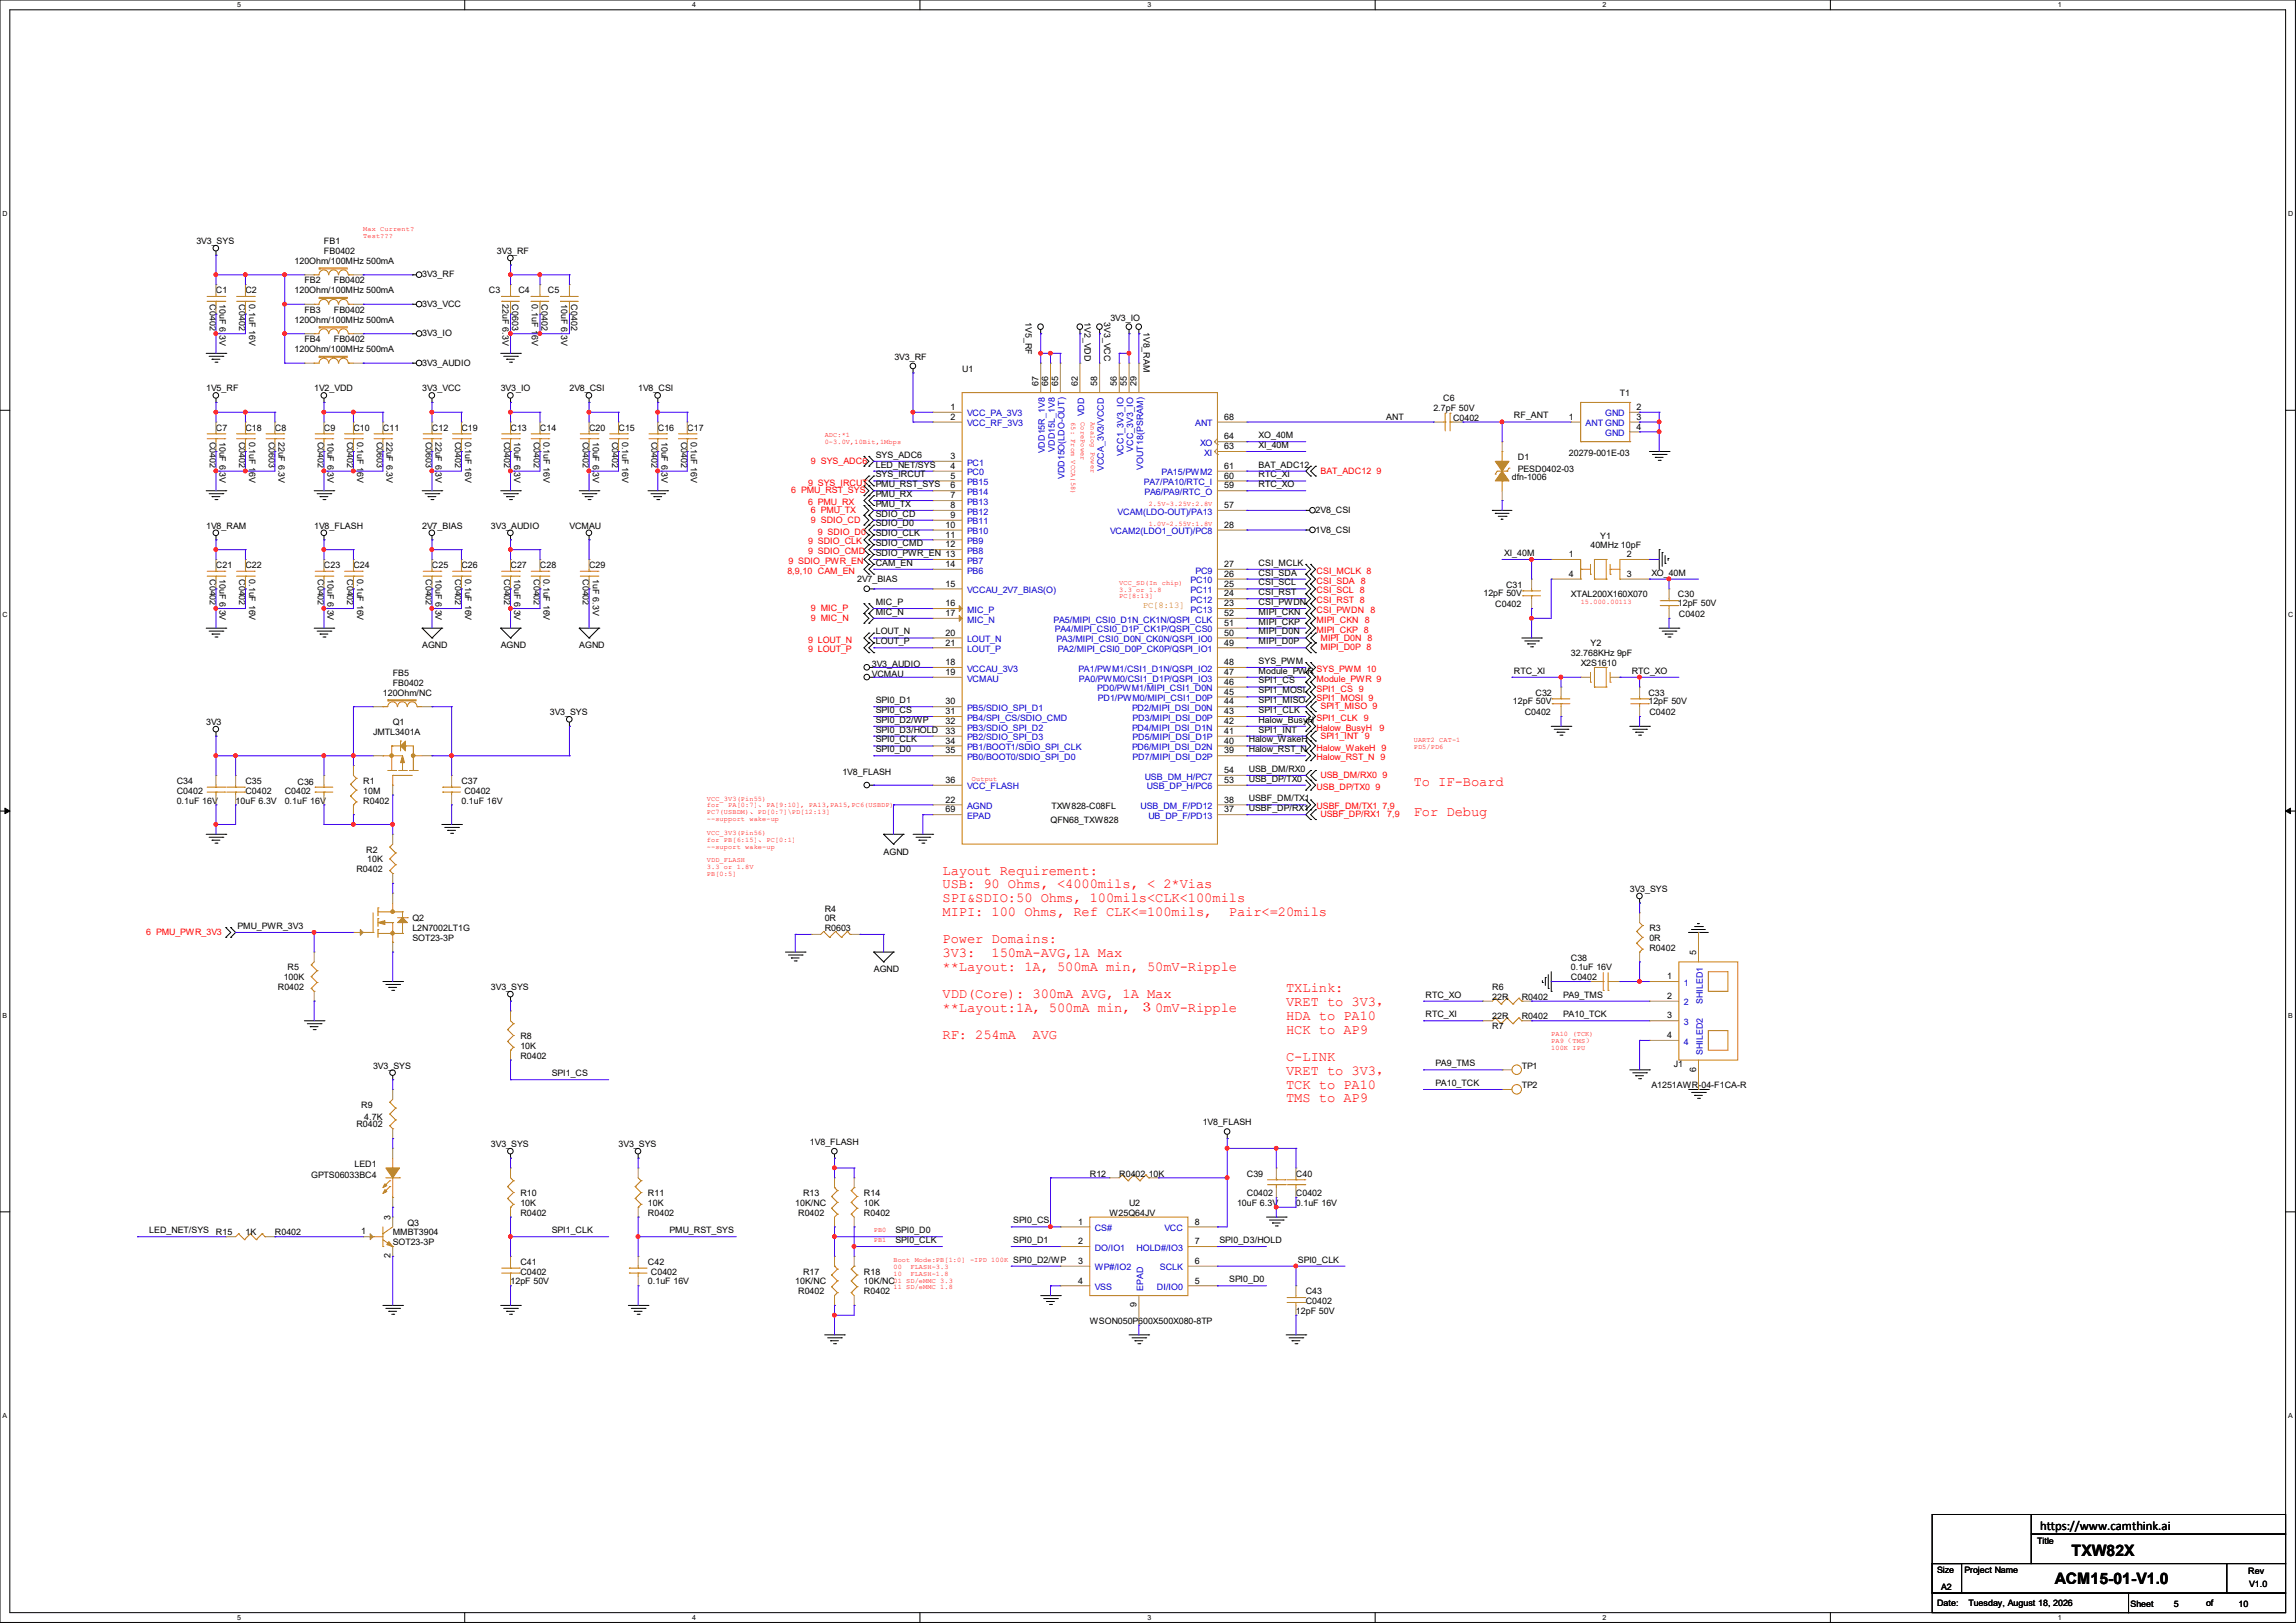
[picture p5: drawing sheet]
<svg xmlns="http://www.w3.org/2000/svg" width="297mm" height="210mm" viewBox="0 0 297 210" stroke-linecap="round" stroke-linejoin="round" font-family="sans-serif">
<defs><g id="words">
<g font-size="2">
<text x="268" y="201.3">TXW82X</text>
<text x="265.8" y="205">ACM15-01-V1.0</text>
</g>
<g font-size="1.8" fill="#f00">
<text x="182.9" y="101.7">To IF-Board</text>
<text x="182.9" y="105.5">For Debug</text>
<text x="121.9" y="113.2">Layout Requirement:</text>
<text x="121.9" y="114.9">USB: 90 Ohms, &lt;4000mils, &lt; 2*Vias</text>
<text x="121.9" y="116.7">SPI&amp;SDIO:50 Ohms, 100mils&lt;CLK&lt;100mils</text>
<text x="121.9" y="118.5">MIPI: 100 Ohms, Ref CLK&lt;=100mils,</text>
<text x="159" y="118.5">Pair&lt;=20mils</text>
<text x="121.9" y="122">Power Domains:</text>
<text x="121.9" y="123.8">3V3:</text>
<text x="121.9" y="125.6">**Layout: 1A, 500mA min, 50mV-Ripple</text>
<text x="128.3" y="123.8">150mA-AVG,1A Max</text>
<text x="121.9" y="129.2">VDD(Core): 300mA AVG, 1A Max</text>
<text x="121.9" y="130.9">**Layout:1A, 500mA min, ３0mV-Ripple</text>
<text x="166.4" y="128.4">TXLink:</text>
<text x="166.4" y="130.2">VRET to 3V3，</text>
<text x="166.4" y="132">HDA to PA10</text>
<text x="121.9" y="134.5">RF: 254mA</text>
<text x="133.6" y="134.5">AVG</text>
<text x="166.4" y="133.7">HCK to AP9</text>
<text x="166.4" y="137.3">C-LINK</text>
<text x="166.4" y="139.1">VRET to 3V3，</text>
<text x="166.4" y="140.8">TCK to PA10</text>
<text x="166.4" y="142.6">TMS to AP9</text>
</g>
<text font-size="1.7" x="263.9" y="197.9">https://www.camthink.ai</text>
<g font-size="1.1">
<text x="25.4" y="31.6">3V3_SYS</text>
<text x="38.1" y="34.1">120Ohm/100MHz 500mA</text>
<text x="41.9" y="31.6">FB1</text>
<text x="41.9" y="32.9">FB0402</text>
<text x="54.6" y="35.9">3V3_RF</text>
<text x="64.3" y="32.9">3V3_RF</text>
<text x="27.1" y="39.4" transform="rotate(90 27.1 39.4)">C0402</text>
<text x="27.9" y="37.9">C1</text>
<text x="28.4" y="39.4" transform="rotate(90 28.4 39.4)">10uF 6.</text>
<text x="30.9" y="39.4" transform="rotate(90 30.9 39.4)">C0402</text>
<text x="31.7" y="37.9">C2</text>
<text x="32.2" y="39.4" transform="rotate(90 32.2 39.4)">0.1uF 16V</text>
<text x="38.1" y="41.7">120Ohm/100MHz 500mA</text>
<text x="38.1" y="37.9">120Ohm/100MHz 500mA</text>
<text x="39.4" y="40.5">FB3</text>
<text x="39.4" y="36.7">FB2</text>
<text x="43.2" y="40.5">FB0402</text>
<text x="43.2" y="36.7">FB0402</text>
<text x="54.6" y="39.7">3V3_VCC</text>
<text x="63.2" y="37.9">C3</text>
<text x="65" y="39.4" transform="rotate(90 65 39.4)">22uF 6.3V</text>
<text x="66.3" y="39.4" transform="rotate(90 66.3 39.4)">C0603</text>
<text x="67.1" y="37.9">C4</text>
<text x="68.8" y="39.4" transform="rotate(90 68.8 39.4)">0.1uF 1</text>
<text x="70.1" y="39.4" transform="rotate(90 70.1 39.4)">C0402</text>
<text x="70.9" y="37.9">C5</text>
<text x="72.6" y="39.4" transform="rotate(90 72.6 39.4)">10uF 6.</text>
<text x="73.9" y="39.4" transform="rotate(90 73.9 39.4)">C0402</text>
<text x="132.7" y="41.7" transform="rotate(90 132.7 41.7)">1V5_RF</text>
<text x="140.3" y="41.7" transform="rotate(90 140.3 41.7)">1V2_VDD</text>
<text x="142.8" y="41.7" transform="rotate(90 142.8 41.7)">3V3_VCC</text>
<text x="143.6" y="41.5">3V3_IO</text>
<text x="28.4" y="43.3" transform="rotate(90 28.4 43.3)">3V</text>
<text x="38.1" y="45.6">120Ohm/100MHz 500mA</text>
<text x="39.4" y="44.3">FB4</text>
<text x="43.2" y="44.3">FB0402</text>
<text x="54.6" y="43.5">3V3_IO</text>
<text x="54.6" y="47.3">3V3_AUDIO</text>
<text x="68.8" y="43.3" transform="rotate(90 68.8 43.3)">6V</text>
<text x="72.6" y="43.3" transform="rotate(90 72.6 43.3)">3V</text>
<text x="115.7" y="46.6">3V3_RF</text>
<text x="147.9" y="42.9" transform="rotate(90 147.9 42.9)">1V8_RAM</text>
<text x="26.7" y="50.6">1V5_RF</text>
<text x="40.6" y="50.6">1V2_VDD</text>
<text x="54.6" y="50.6">3V3_VCC</text>
<text x="64.8" y="50.6">3V3_IO</text>
<text x="73.7" y="50.6">2V8_CSI</text>
<text x="82.5" y="50.6">1V8_CSI</text>
<text x="122.9" y="53">1</text>
<text x="124.5" y="48.1">U1</text>
<text x="134.3" y="49.9" transform="rotate(-90 134.3 49.9)">67</text>
<text x="135.6" y="49.9" transform="rotate(-90 135.6 49.9)">66</text>
<text x="136.9" y="49.9" transform="rotate(-90 136.9 49.9)">65</text>
<text x="139.4" y="49.9" transform="rotate(-90 139.4 49.9)">62</text>
<text x="141.9" y="49.9" transform="rotate(-90 141.9 49.9)">58</text>
<text x="144.5" y="49.9" transform="rotate(-90 144.5 49.9)">56</text>
<text x="145.8" y="49.9" transform="rotate(-90 145.8 49.9)">55</text>
<text x="147" y="49.9" transform="rotate(-90 147 49.9)">29</text>
<text x="185.4" y="53.2">2.7pF 50V</text>
<text x="186.7" y="51.9">C6</text>
<text x="209.5" y="51.3">T1</text>
<text x="211.7" y="53">2</text>
<text x="27.1" y="57.2" transform="rotate(90 27.1 57.2)">C0402</text>
<text x="27.9" y="55.7">C7</text>
<text x="28.4" y="57.2" transform="rotate(90 28.4 57.2)">10uF 6.</text>
<text x="30.9" y="57.2" transform="rotate(90 30.9 57.2)">C0402</text>
<text x="31.7" y="55.7">C18</text>
<text x="32.2" y="57.2" transform="rotate(90 32.2 57.2)">0.1uF 1</text>
<text x="34.8" y="57.2" transform="rotate(90 34.8 57.2)">C0603</text>
<text x="35.6" y="55.7">C8</text>
<text x="36" y="57.2" transform="rotate(90 36 57.2)">22uF 6.3V</text>
<text x="41.1" y="57.2" transform="rotate(90 41.1 57.2)">C0402</text>
<text x="41.9" y="55.7">C9</text>
<text x="42.4" y="57.2" transform="rotate(90 42.4 57.2)">10uF 6.</text>
<text x="44.9" y="57.2" transform="rotate(90 44.9 57.2)">C0402</text>
<text x="45.7" y="55.7">C10</text>
<text x="46.2" y="57.2" transform="rotate(90 46.2 57.2)">0.1uF 1</text>
<text x="48.7" y="57.2" transform="rotate(90 48.7 57.2)">C0603</text>
<text x="49.5" y="55.7">C11</text>
<text x="50" y="57.2" transform="rotate(90 50 57.2)">22uF 6.3V</text>
<text x="55.1" y="57.2" transform="rotate(90 55.1 57.2)">C0603</text>
<text x="55.9" y="55.7">C12</text>
<text x="56.3" y="57.2" transform="rotate(90 56.3 57.2)">22uF 6.</text>
<text x="58.9" y="57.2" transform="rotate(90 58.9 57.2)">C0402</text>
<text x="59.7" y="55.7">C19</text>
<text x="60.2" y="57.2" transform="rotate(90 60.2 57.2)">0.1uF 16V</text>
<text x="65.2" y="57.2" transform="rotate(90 65.2 57.2)">C0402</text>
<text x="66" y="55.7">C13</text>
<text x="66.5" y="57.2" transform="rotate(90 66.5 57.2)">10uF 6.</text>
<text x="69" y="57.2" transform="rotate(90 69 57.2)">C0402</text>
<text x="69.8" y="55.7">C14</text>
<text x="70.3" y="57.2" transform="rotate(90 70.3 57.2)">0.1uF 16V</text>
<text x="75.4" y="57.2" transform="rotate(90 75.4 57.2)">C0402</text>
<text x="76.2" y="55.7">C20</text>
<text x="76.7" y="57.2" transform="rotate(90 76.7 57.2)">10uF 6.</text>
<text x="79.2" y="57.2" transform="rotate(90 79.2 57.2)">C0402</text>
<text x="80" y="55.7">C15</text>
<text x="80.5" y="57.2" transform="rotate(90 80.5 57.2)">0.1uF 16V</text>
<text x="84.3" y="57.2" transform="rotate(90 84.3 57.2)">C0402</text>
<text x="85.1" y="55.7">C16</text>
<text x="85.6" y="57.2" transform="rotate(90 85.6 57.2)">10uF 6.</text>
<text x="88.1" y="57.2" transform="rotate(90 88.1 57.2)">C0402</text>
<text x="88.9" y="55.7">C17</text>
<text x="89.4" y="57.2" transform="rotate(90 89.4 57.2)">0.1uF 16V</text>
<text x="113.3" y="59.2">SYS_ADC6</text>
<text x="122.9" y="54.3">2</text>
<text x="122.9" y="59.4">3</text>
<text x="158.4" y="54.3">68</text>
<text x="158.4" y="56.9">64</text>
<text x="158.4" y="58.1">63</text>
<text x="162.8" y="56.7">XO_40M</text>
<text x="162.8" y="58">XI_40M</text>
<text x="179.3" y="54.4">ANT</text>
<text x="188" y="54.4">C0402</text>
<text x="195.8" y="54.1">RF_ANT</text>
<text x="196.3" y="59.5">D1</text>
<text x="202.9" y="59">20279-001E-03</text>
<text x="202.9" y="54.3">1</text>
<text x="211.7" y="54.3">3</text>
<text x="211.7" y="55.6">4</text>
<text x="28.4" y="61.1" transform="rotate(90 28.4 61.1)">3V</text>
<text x="32.2" y="61.1" transform="rotate(90 32.2 61.1)">6V</text>
<text x="42.4" y="61.1" transform="rotate(90 42.4 61.1)">3V</text>
<text x="46.2" y="61.1" transform="rotate(90 46.2 61.1)">6V</text>
<text x="56.3" y="61.1" transform="rotate(90 56.3 61.1)">3V</text>
<text x="66.5" y="61.1" transform="rotate(90 66.5 61.1)">3V</text>
<text x="76.7" y="61.1" transform="rotate(90 76.7 61.1)">3V</text>
<text x="85.6" y="61.1" transform="rotate(90 85.6 61.1)">3V</text>
<text x="113.3" y="60.5">LED_NET/SYS</text>
<text x="113.3" y="61.8">SYS_IRCUT</text>
<text x="113.3" y="63">PMU_RST_SYS</text>
<text x="113.3" y="64.3">PMU_RX</text>
<text x="113.3" y="65.6">PMU_TX</text>
<text x="122.9" y="60.7">4</text>
<text x="122.9" y="61.9">5</text>
<text x="122.9" y="63.2">6</text>
<text x="122.9" y="64.5">7</text>
<text x="122.9" y="65.7">8</text>
<text x="158.4" y="60.7">61</text>
<text x="158.4" y="61.9">60</text>
<text x="158.4" y="63.2">59</text>
<text x="158.4" y="65.7">57</text>
<text x="162.8" y="61.8">RTC_XI</text>
<text x="162.8" y="63">RTC_XO</text>
<text x="162.8" y="60.5">BAT_ADC12</text>
<text x="195.6" y="62.1">dfn-1006</text>
<text x="196.3" y="61">PESD0402-03</text>
<text x="26.7" y="68.4">1V8_RAM</text>
<text x="40.6" y="68.4">1V8_FLASH</text>
<text x="54.6" y="68.4">2V7_BIAS</text>
<text x="63.5" y="68.4">3V3_AUDIO</text>
<text x="73.7" y="68.4">VCMAU</text>
<text x="113.3" y="66.8">SDIO_CD</text>
<text x="113.3" y="68.1">SDIO_D0</text>
<text x="113.3" y="69.4">SDIO_CLK</text>
<text x="113.3" y="70.7">SDIO_CMD</text>
<text x="113.3" y="71.9">SDIO_PWR_EN 13</text>
<text x="122.3" y="68.3">10</text>
<text x="122.3" y="69.6">11</text>
<text x="122.3" y="70.8">12</text>
<text x="122.9" y="67">9</text>
<text x="158.4" y="68.3">28</text>
<text x="170.2" y="66.4">2V8_CSI</text>
<text x="170.2" y="68.9">1V8_CSI</text>
<text x="194.6" y="71.9">XI_40M</text>
<text x="205.7" y="71">40MHz 10pF</text>
<text x="207" y="69.7">Y1</text>
<text x="27.1" y="74.9" transform="rotate(90 27.1 74.9)">C0402</text>
<text x="27.9" y="73.5">C21</text>
<text x="28.4" y="74.9" transform="rotate(90 28.4 74.9)">10uF 6.</text>
<text x="30.9" y="74.9" transform="rotate(90 30.9 74.9)">C0402</text>
<text x="31.7" y="73.5">C22</text>
<text x="32.2" y="74.9" transform="rotate(90 32.2 74.9)">0.1uF 16V</text>
<text x="41.1" y="74.9" transform="rotate(90 41.1 74.9)">C0402</text>
<text x="41.9" y="73.5">C23</text>
<text x="42.4" y="74.9" transform="rotate(90 42.4 74.9)">10uF 6.</text>
<text x="44.9" y="74.9" transform="rotate(90 44.9 74.9)">C0402</text>
<text x="45.7" y="73.5">C24</text>
<text x="46.2" y="74.9" transform="rotate(90 46.2 74.9)">0.1uF 16V</text>
<text x="55.1" y="74.9" transform="rotate(90 55.1 74.9)">C0402</text>
<text x="55.9" y="73.5">C25</text>
<text x="56.3" y="74.9" transform="rotate(90 56.3 74.9)">10uF 6.</text>
<text x="58.9" y="74.9" transform="rotate(90 58.9 74.9)">C0402</text>
<text x="59.7" y="73.5">C26</text>
<text x="60.2" y="74.9" transform="rotate(90 60.2 74.9)">0.1uF 16V</text>
<text x="65.2" y="74.9" transform="rotate(90 65.2 74.9)">C0402</text>
<text x="66" y="73.5">C27</text>
<text x="66.5" y="74.9" transform="rotate(90 66.5 74.9)">10uF 6.</text>
<text x="69" y="74.9" transform="rotate(90 69 74.9)">C0402</text>
<text x="69.8" y="73.5">C28</text>
<text x="70.3" y="74.9" transform="rotate(90 70.3 74.9)">0.1uF 16V</text>
<text x="75.4" y="74.9" transform="rotate(90 75.4 74.9)">C0402</text>
<text x="76.2" y="73.5">C29</text>
<text x="76.7" y="74.9" transform="rotate(90 76.7 74.9)">1uF 6.3V</text>
<text x="110.9" y="75.3">2V7_BIAS</text>
<text x="113.3" y="73.2">CAM_EN</text>
<text x="122.3" y="73.4">14</text>
<text x="122.3" y="75.9">15</text>
<text x="158.4" y="77.2">24</text>
<text x="158.4" y="75.9">25</text>
<text x="158.4" y="74.6">26</text>
<text x="158.4" y="73.4">27</text>
<text x="162.8" y="73.2">CSI_MCLK</text>
<text x="162.8" y="74.5">CSI_SDA</text>
<text x="162.8" y="75.7">CSI_SCL</text>
<text x="162.8" y="77">CSI_RST</text>
<text x="191.9" y="77.2">12pF 50V</text>
<text x="194.8" y="76">C31</text>
<text x="202.9" y="72.1">1</text>
<text x="202.9" y="74.6">4</text>
<text x="203.2" y="77.3">XTAL200X160X070</text>
<text x="210.4" y="72.1">2</text>
<text x="210.4" y="74.6">3</text>
<text x="213.6" y="74.5">XO_40M</text>
<text x="217" y="77.3">C30</text>
<text x="28.4" y="78.9" transform="rotate(90 28.4 78.9)">3V</text>
<text x="42.4" y="78.9" transform="rotate(90 42.4 78.9)">3V</text>
<text x="54.6" y="83.9">AGND</text>
<text x="56.3" y="78.9" transform="rotate(90 56.3 78.9)">3V</text>
<text x="64.8" y="83.9">AGND</text>
<text x="66.5" y="78.9" transform="rotate(90 66.5 78.9)">3V</text>
<text x="74.9" y="83.9">AGND</text>
<text x="113.3" y="78.3">MIC_P</text>
<text x="113.3" y="79.5">MIC_N</text>
<text x="113.3" y="82.1">LOUT_N</text>
<text x="113.3" y="83.4">LOUT_P</text>
<text x="122.3" y="78.4">16</text>
<text x="122.3" y="79.7">17</text>
<text x="122.3" y="82.3">20</text>
<text x="122.3" y="83.5">21</text>
<text x="158.4" y="78.4">23</text>
<text x="158.4" y="81">51</text>
<text x="158.4" y="82.3">50</text>
<text x="158.4" y="83.5">49</text>
<text x="158.4" y="79.7">52</text>
<text x="162.8" y="78.3">CSI_PWDN</text>
<text x="162.8" y="79.5">MIPI_CKN</text>
<text x="162.8" y="80.8">MIPI_CKP</text>
<text x="162.8" y="82.1">MIPI_D0N</text>
<text x="162.8" y="83.4">MIPI_D0P</text>
<text x="193.4" y="78.6">C0402</text>
<text x="205.7" y="83.7">Y2</text>
<text x="217" y="78.4">12pF 50V</text>
<text x="217.2" y="79.8">C0402</text>
<text x="50.8" y="87.5">FB5</text>
<text x="50.8" y="88.7">FB0402</text>
<text x="112.8" y="86.3">3V3_AUDIO</text>
<text x="112.8" y="87.6">VCMAU</text>
<text x="122.3" y="86.1">18</text>
<text x="122.3" y="87.3">19</text>
<text x="158.4" y="86.1">48</text>
<text x="158.4" y="87.3">47</text>
<text x="158.4" y="88.6">46</text>
<text x="158.4" y="89.9">45</text>
<text x="162.8" y="85.9">SYS_PWM</text>
<text x="162.8" y="87.2">Module_PWR SYS_PWM 10</text>
<text x="162.8" y="88.4">SPI1_CS</text>
<text x="162.8" y="89.7">SPI1_MOSI</text>
<text x="195.8" y="87.2">RTC_XI</text>
<text x="203.2" y="84.9">32.768KHz 9pF</text>
<text x="204.5" y="86.2">X2S1610</text>
<text x="211.1" y="87.2">RTC_XO</text>
<text x="26.7" y="93.8">3V3</text>
<text x="48.3" y="95.1">JMTL3401A</text>
<text x="49.5" y="90">120Ohm/NC</text>
<text x="50.8" y="93.8">Q1</text>
<text x="71.1" y="92.5">3V3_SYS</text>
<text x="113.3" y="91">SPI0_D1</text>
<text x="113.3" y="92.2">SPI0_CS</text>
<text x="113.3" y="93.5">SPI0_D2/WP</text>
<text x="113.3" y="94.8">SPI0_D3/HOLD</text>
<text x="122.3" y="91.1">30</text>
<text x="122.3" y="92.4">31</text>
<text x="122.3" y="93.7">32</text>
<text x="122.3" y="95">33</text>
<text x="158.4" y="91.1">44</text>
<text x="158.4" y="92.4">43</text>
<text x="158.4" y="93.7">42</text>
<text x="158.4" y="95">41</text>
<text x="162.8" y="91">SPI1_MISO</text>
<text x="162.8" y="92.2">SPI1_CLK</text>
<text x="162.8" y="93.5">Halow_BusyH SPI1_CLK 9</text>
<text x="162.8" y="94.8">SPI1_INT</text>
<text x="195.7" y="91.1">12pF 50V</text>
<text x="197.2" y="92.5">C0402</text>
<text x="198.6" y="90">C32</text>
<text x="213.2" y="90">C33</text>
<text x="213.2" y="91.1">12pF 50V</text>
<text x="213.4" y="92.5">C0402</text>
<text x="22.9" y="101.4">C34</text>
<text x="31.7" y="101.4">C35</text>
<text x="38.5" y="101.6">C36</text>
<text x="47" y="101.4">R1</text>
<text x="59.7" y="101.4">C37</text>
<text x="109" y="100.3">1V8_FLASH</text>
<text x="113.3" y="96.1">SPI0_CLK</text>
<text x="113.3" y="97.3">SPI0_D0</text>
<text x="122.3" y="96.2">34</text>
<text x="122.3" y="101.3">36</text>
<text x="122.3" y="97.5">35</text>
<text x="158.4" y="96.2">40</text>
<text x="158.4" y="97.5">39</text>
<text x="158.4" y="100">54</text>
<text x="158.4" y="101.3">53</text>
<text x="161.5" y="96.1">Halow_WakeH</text>
<text x="161.5" y="97.3">Halow_RST_N</text>
<text x="161.5" y="99.9">USB_DM/RX0</text>
<text x="161.5" y="101.1">USB_DP/TX0</text>
<text x="22.9" y="104">0.1uF 16V</text>
<text x="22.9" y="102.7">C0402</text>
<text x="30.5" y="104">10uF 6.3V</text>
<text x="31.7" y="102.7">C0402</text>
<text x="36.8" y="104">0.1uF 16V</text>
<text x="36.8" y="102.7">C0402</text>
<text x="47" y="102.7">10M</text>
<text x="47" y="104">R0402</text>
<text x="59.7" y="104">0.1uF 16V</text>
<text x="60.1" y="102.7">C0402</text>
<text x="122.3" y="103.8">22</text>
<text x="122.3" y="105.1">69</text>
<text x="135.9" y="106.5">QFN68_TXW828</text>
<text x="136" y="104.7">TXW828-C08FL</text>
<text x="158.4" y="103.8">38</text>
<text x="158.4" y="105.1">37</text>
<text x="161.5" y="103.7">USBF_DM/TX1</text>
<text x="161.5" y="104.9">USBF_DP/RX1</text>
<text x="46.1" y="112.9">R0402</text>
<text x="47.4" y="110.3">R2</text>
<text x="47.5" y="111.6">10K</text>
<text x="114.3" y="110.6">AGND</text>
<text x="53.3" y="119.2">Q2</text>
<text x="106.7" y="117.9">R4</text>
<text x="106.7" y="119.2">0R</text>
<text x="210.8" y="115.4">3V3_SYS</text>
<text x="30.7" y="120.2">PMU_PWR_3V3</text>
<text x="37.2" y="125.6">R5</text>
<text x="53.3" y="120.5">L2N7002LT1G</text>
<text x="53.3" y="121.8">SOT23-3P</text>
<text x="106.7" y="120.5">R0603</text>
<text x="113" y="125.8">AGND</text>
<text x="203.2" y="124.3">C38</text>
<text x="203.2" y="125.6">0.1uF 16V</text>
<text x="213.4" y="120.5">R3</text>
<text x="213.4" y="121.8">0R</text>
<text x="213.4" y="123">R0402</text>
<text x="219.4" y="123.6" transform="rotate(-90 219.4 123.6)">5</text>
<text x="35.9" y="128.1">R0402</text>
<text x="36.7" y="126.8">100K</text>
<text x="63.5" y="128.1">3V3_SYS</text>
<text x="184.4" y="131.6">RTC_XI</text>
<text x="184.4" y="129.1">RTC_XO</text>
<text x="193" y="131.9">22R</text>
<text x="193" y="128.1">R6</text>
<text x="193" y="129.4">22R</text>
<text x="196.8" y="131.9">R0402</text>
<text x="196.8" y="129.4">R0402</text>
<text x="202.2" y="131.6">PA10_TCK</text>
<text x="202.2" y="129.1">PA9_TMS</text>
<text x="203.2" y="126.8">C0402</text>
<text x="215.6" y="126.7">1</text>
<text x="215.6" y="129.2">2</text>
<text x="215.6" y="131.8">3</text>
<text x="67.3" y="134.5">R8</text>
<text x="67.3" y="135.7">10K</text>
<text x="67.3" y="137">R0402</text>
<text x="185.7" y="138">PA9_TMS</text>
<text x="193" y="133.2">R7</text>
<text x="215.6" y="134.3">4</text>
<text x="46.7" y="143.3">R9</text>
<text x="48.3" y="138.3">3V3_SYS</text>
<text x="71.4" y="139.2">SPI1_CS</text>
<text x="185.7" y="140.5">PA10_TCK</text>
<text x="196.8" y="138.3">TP1</text>
<text x="196.8" y="140.8">TP2</text>
<text x="213.6" y="140.8">A1251AWR</text>
<text x="216.5" y="138">J1</text>
<text x="219.4" y="138.7" transform="rotate(-90 219.4 138.7)">6</text>
<text x="219.7" y="140.8">-04-F1CA-R</text>
<text x="46.1" y="145.9">R0402</text>
<text x="47.1" y="144.9">4.7K</text>
<text x="63.5" y="148.4">3V3_SYS</text>
<text x="80" y="148.4">3V3_SYS</text>
<text x="104.8" y="148.2">1V8_FLASH</text>
<text x="155.6" y="145.6">1V8_FLASH</text>
<text x="40.3" y="152.5">GPTS06033BC4</text>
<text x="45.8" y="151">LED1</text>
<text x="67.3" y="154.8">R10</text>
<text x="83.8" y="154.8">R11</text>
<text x="103.9" y="154.8">R13</text>
<text x="111.8" y="154.8">R14</text>
<text x="141" y="152.2">R12</text>
<text x="144.8" y="152.2">R0402</text>
<text x="148.6" y="152.2">10K</text>
<text x="161.3" y="152.2">C39</text>
<text x="161.3" y="154.8">C0402</text>
<text x="167.6" y="152.2">C40</text>
<text x="167.6" y="154.8">C0402</text>
<text x="19.3" y="159.6">LED_NET/SYS</text>
<text x="27.9" y="159.9">R15</text>
<text x="31.7" y="159.9">1K</text>
<text x="35.6" y="159.9">R0402</text>
<text x="46.7" y="159.7">1</text>
<text x="50.5" y="157.9" transform="rotate(-90 50.5 157.9)">3</text>
<text x="50.8" y="159.9">MMBT3904</text>
<text x="50.8" y="161.1">SOT23-3P</text>
<text x="52.7" y="158.6">Q3</text>
<text x="67.3" y="156">10K</text>
<text x="67.3" y="157.3">R0402</text>
<text x="71.4" y="159.6">SPI1_CLK</text>
<text x="83.8" y="156">10K</text>
<text x="83.8" y="157.3">R0402</text>
<text x="86.6" y="159.6">PMU_RST_SYS</text>
<text x="102.9" y="156">10K/NC</text>
<text x="103.3" y="157.3">R0402</text>
<text x="111.8" y="156">10K</text>
<text x="111.8" y="157.3">R0402</text>
<text x="115.8" y="159.6">SPI0_D0</text>
<text x="115.8" y="160.8">SPI0_CLK</text>
<text x="131.1" y="158.3">SPI0_CS</text>
<text x="131.1" y="160.8">SPI0_D1</text>
<text x="139.4" y="158.5">1</text>
<text x="139.4" y="161">2</text>
<text x="143.5" y="157.3">W25Q64JV</text>
<text x="146" y="156">U2</text>
<text x="154.6" y="161">7</text>
<text x="154.6" y="158.5">8</text>
<text x="157.7" y="160.8">SPI0_D3/HOLD</text>
<text x="160" y="156">10uF 6.3V</text>
<text x="167.6" y="156">0.1uF 16V</text>
<text x="50.5" y="162.8" transform="rotate(-90 50.5 162.8)">2</text>
<text x="66" y="166.2">12pF 50V</text>
<text x="67.3" y="163.7">C41</text>
<text x="67.3" y="164.9">C0402</text>
<text x="83.8" y="163.7">C42</text>
<text x="83.8" y="166.2">0.1uF 16V</text>
<text x="84.2" y="164.9">C0402</text>
<text x="102.9" y="166.2">10K/NC</text>
<text x="103.3" y="167.5">R0402</text>
<text x="103.9" y="164.9">R17</text>
<text x="111.8" y="164.9">R18</text>
<text x="111.8" y="166.2">10K/NC</text>
<text x="111.8" y="167.5">R0402</text>
<text x="131.1" y="163.4">SPI0_D2/WP</text>
<text x="139.4" y="163.5">3</text>
<text x="139.4" y="166.1">4</text>
<text x="154.6" y="163.5">6</text>
<text x="154.6" y="166.1">5</text>
<text x="159" y="165.9">SPI0_D0</text>
<text x="167.9" y="163.4">SPI0_CLK</text>
<text x="168.9" y="167.5">C43</text>
<text x="141" y="171.3">WSON050P600X500X080-8TP</text>
<text x="147" y="169.2" transform="rotate(-90 147 169.2)">9</text>
<text x="167.6" y="170">12pF 50V</text>
<text x="168.9" y="168.7">C0402</text>
<text x="250.6" y="203.5">Size</text>
<text x="254.1" y="203.5">Project Name</text>
<text x="263.5" y="199.7">Title</text>
<text x="290.8" y="203.7">Rev</text>
<text x="250.6" y="207.9">Date:</text>
<text x="251.1" y="205.7">A2</text>
<text x="254.6" y="207.9">Tuesday, August 18, 2026</text>
<text x="275.6" y="208">Sheet</text>
<text x="281.2" y="208">5</text>
<text x="285.4" y="207.9">of</text>
<text x="289.6" y="208">10</text>
<text x="291" y="205.3">V1.0</text>
</g>
<g font-size="1.1" fill="#00c">
<text x="125.1" y="53.9">VCC_PA_3V3</text>
<text x="140.3" y="53.9" transform="rotate(-90 140.3 53.9)">VDD</text>
<text x="207.6" y="53.9">GND</text>
<text x="125.1" y="55.2">VCC_RF_3V3</text>
<text x="135.2" y="58.7" transform="rotate(-90 135.2 58.7)">VDD15R_1V8</text>
<text x="136.4" y="58.5" transform="rotate(-90 136.4 58.5)">VDD15L_1V8</text>
<text x="145.3" y="59.1" transform="rotate(-90 145.3 59.1)">VCC1_3V3_IO</text>
<text x="146.6" y="58.4" transform="rotate(-90 146.6 58.4)">VCC_3V3_IO</text>
<text x="154.6" y="55.2">ANT</text>
<text x="155.2" y="57.7">XO</text>
<text x="155.8" y="59">XI</text>
<text x="205.1" y="55.2">ANT GND</text>
<text x="207.6" y="56.4">GND</text>
<text x="125.1" y="60.2">PC1</text>
<text x="125.1" y="61.5">PC0</text>
<text x="125.1" y="62.8">PB15</text>
<text x="125.1" y="64.1">PB14</text>
<text x="125.1" y="65.3">PB13</text>
<text x="137.7" y="62" transform="rotate(-90 137.7 62)">VDD15O(LDO-OUT)</text>
<text x="142.8" y="61" transform="rotate(-90 142.8 61)">VCCA_3V3/VCCD</text>
<text x="147.9" y="60.8" transform="rotate(-90 147.9 60.8)">VOUT18(PSRAM)</text>
<text x="148" y="62.8">PA7/PA10/RTC_I</text>
<text x="148" y="64.1">PA6/PA9/RTC_O</text>
<text x="150.2" y="61.5">PA15/PWM2</text>
<text x="125.1" y="66.6">PB12</text>
<text x="125.1" y="67.9">PB11</text>
<text x="125.1" y="69.1">PB10</text>
<text x="125.1" y="70.4">PB9</text>
<text x="125.1" y="71.7">PB8</text>
<text x="143.6" y="69.1">VCAM2(LDO1_OUT)/PC8</text>
<text x="144.6" y="66.6">VCAM(LDO-OUT)/PA13</text>
<text x="125.1" y="72.9">PB7</text>
<text x="125.1" y="74.2">PB6</text>
<text x="125.1" y="76.8">VCCAU_2V7_BIAS(O)</text>
<text x="154" y="76.8">PC11</text>
<text x="154" y="75.5">PC10</text>
<text x="154.6" y="74.2">PC9</text>
<text x="125.1" y="79.3">MIC_P</text>
<text x="125.1" y="80.6">MIC_N</text>
<text x="125.1" y="83.1">LOUT_N</text>
<text x="136.3" y="80.6">PA5/MIPI_CSI0_D1N_CK1N/QSPI_CLK</text>
<text x="136.4" y="81.8">PA4/MIPI_CSI0_D1P_CK1P/QSPI_CS0</text>
<text x="136.7" y="83.1">PA3/MIPI_CSI0_D0N_CK0N/QSPI_IO0</text>
<text x="154" y="79.3">PC13</text>
<text x="154" y="78">PC12</text>
<text x="125.1" y="86.9">VCCAU_3V3</text>
<text x="125.1" y="88.2">VCMAU</text>
<text x="125.1" y="84.4">LOUT_P</text>
<text x="136.8" y="84.4">PA2/MIPI_CSI0_D0P_CK0P/QSPI_IO1</text>
<text x="139.5" y="86.9">PA1/PWM1/CSI1_D1N/QSPI_IO2</text>
<text x="139.6" y="88.2">PA0/PWM0/CSI1_D1P/QSPI_IO3</text>
<text x="141.9" y="89.5">PD0/PWM1/MIPI_CSI1_D0N</text>
<text x="125.1" y="92">PB5/SDIO_SPI_D1</text>
<text x="125.1" y="93.3">PB4/SPI_CS/SDIO_CMD</text>
<text x="125.1" y="94.5">PB3/SDIO_SPI_D2</text>
<text x="125.1" y="95.8">PB2/SDIO_SPI_D3</text>
<text x="142" y="90.7">PD1/PWM0/MIPI_CSI1_D0P</text>
<text x="146.4" y="92">PD2/MIPI_DSI_D0N</text>
<text x="146.4" y="94.5">PD4/MIPI_DSI_D1N</text>
<text x="146.5" y="93.3">PD3/MIPI_DSI_D0P</text>
<text x="146.5" y="95.8">PD5/MIPI_DSI_D1P</text>
<text x="125.1" y="97.1">PB1/BOOT1/SDIO_SPI_CLK</text>
<text x="125.1" y="98.3">PB0/BOOT0/SDIO_SPI_D0</text>
<text x="146.4" y="97.1">PD6/MIPI_DSI_D2N</text>
<text x="146.5" y="98.3">PD7/MIPI_DSI_D2P</text>
<text x="148.1" y="100.9">USB_DM_H/PC7</text>
<text x="125.1" y="104.7">AGND</text>
<text x="125.1" y="102.2">VCC_FLASH</text>
<text x="125.1" y="106">EPAD</text>
<text x="147.5" y="104.7">USB_DM_F/PD12</text>
<text x="148.3" y="102.2">USB_DP_H/PC6</text>
<text x="148.5" y="106">UB_DP_F/PD13</text>
<text x="217.8" y="127.6">1</text>
<text x="217.8" y="130.1">2</text>
<text x="220.3" y="129.9" transform="rotate(-90 220.3 129.9)">SHILED1</text>
<text x="217.8" y="132.6">3</text>
<text x="217.8" y="135.2">4</text>
<text x="220.3" y="136.5" transform="rotate(-90 220.3 136.5)">SHILED2</text>
<text x="141.6" y="159.3">CS#</text>
<text x="141.6" y="161.8">DO/IO1</text>
<text x="147" y="161.8">HOLD#/IO3</text>
<text x="150.6" y="159.3">VCC</text>
<text x="141.6" y="164.4">WP#/IO2</text>
<text x="141.6" y="166.9">VSS</text>
<text x="147.9" y="167" transform="rotate(-90 147.9 167)">EPAD</text>
<text x="149.6" y="166.9">DI/IO0</text>
<text x="150" y="164.4">SCLK</text>
</g>
<g font-size="1.1" fill="#f00">
<text x="102.4" y="63.8">6 PMU_RST_SYS</text>
<text x="104.5" y="62.8">9 SYS_IRCUT</text>
<text x="104.5" y="65.4">6 PMU_RX</text>
<text x="104.9" y="60">9 SYS_ADC6</text>
<text x="170.8" y="61.3">BAT_ADC12</text>
<text x="178.1" y="61.3">9</text>
<text x="104.5" y="70.4">9 SDIO_CLK</text>
<text x="104.5" y="71.7">9 SDIO_CMD</text>
<text x="104.9" y="66.4">6 PMU_TX</text>
<text x="104.9" y="67.6">9 SDIO_CD</text>
<text x="105.8" y="69.2">9 SDIO_D0</text>
<text x="101.9" y="74.3">8,9,10 CAM_EN</text>
<text x="102" y="73">9 SDIO_PWR_EN</text>
<text x="170.3" y="75.5">CSI_SDA 8</text>
<text x="170.3" y="76.8">CSI_SCL 8</text>
<text x="170.3" y="74.3">CSI_MCLK 8</text>
<text x="104.5" y="83.1">9 LOUT_N</text>
<text x="104.9" y="79.1">9 MIC_P</text>
<text x="104.9" y="80.3">9 MIC_N</text>
<text x="170.3" y="78.1">CSI_RST 8</text>
<text x="170.3" y="79.3">CSI_PWDN</text>
<text x="170.3" y="80.6">MIPI_CKN 8</text>
<text x="170.3" y="81.9">MIPI_CKP 8</text>
<text x="170.8" y="82.9">MIPI_D0N 8</text>
<text x="177.3" y="79.3">8</text>
<text x="104.5" y="84.4">9 LOUT_P</text>
<text x="170.3" y="88.2">Module_PWR 9</text>
<text x="170.3" y="89.5">SPI1_CS 9</text>
<text x="170.8" y="84.2">MIPI_D0P 8</text>
<text x="170.3" y="90.8">SPI1_MOSI 9</text>
<text x="170.3" y="94.6">Halow_BusyH</text>
<text x="170.8" y="91.8">SPI1_MISO 9</text>
<text x="170.8" y="95.6">SPI1_INT 9</text>
<text x="178.4" y="94.6">9</text>
<text x="170.3" y="98.4">Halow_RST_N 9</text>
<text x="170.3" y="97.1">Halow_WakeH 9</text>
<text x="170.8" y="100.7">USB_DM/RX0</text>
<text x="178.8" y="100.7">9</text>
<text x="170.3" y="102.2">USB_DP/TX0</text>
<text x="170.3" y="104.7">USBF_DM/TX1</text>
<text x="170.8" y="105.7">USBF_DP/RX1</text>
<text x="177.9" y="102.2">9</text>
<text x="178.8" y="104.7">7,9</text>
<text x="179.5" y="105.7">7,9</text>
<text x="18.9" y="121">6 PMU_PWR_3V3</text>
</g>
<text font-size="1.1" fill="#cc8006" x="147.8" y="78.7">PC[8:13]</text>
<g font-size=".9">
<text x="30.7" y=".9">5</text>
<text x="89.5" y=".9">4</text>
<text x="148.4" y=".9">3</text>
<text x="207.3" y=".9">2</text>
<text x="266.2" y=".9">1</text>
<text x=".3" y="28">D</text>
<text x="296" y="28">D</text>
<text x=".3" y="79.8">C</text>
<text x="296" y="79.8">C</text>
<text x=".3" y="131.7">B</text>
<text x="296" y="131.7">B</text>
<text x=".3" y="183.5">A</text>
<text x="296" y="183.5">A</text>
<text x="30.7" y="209.6">5</text>
<text x="89.5" y="209.6">4</text>
<text x="148.4" y="209.6">3</text>
<text x="207.3" y="209.6">2</text>
<text x="266.2" y="209.6">1</text>
</g>
<g font-size=".9" fill="#f00">
<text x="47" y="29.9">Max Current?</text>
<text x="47" y="30.8">Test???</text>
<text x="106.7" y="56.6">ADC:*1</text>
<text x="106.7" y="57.5">0-3.0V,10Bit,1Mbps</text>
<text x="138.6" y="54.6" transform="rotate(90 138.6 54.6)">65: From VCCA(58)</text>
<text x="139.8" y="54.6" transform="rotate(90 139.8 54.6)">CorePower</text>
<text x="141.1" y="54.6" transform="rotate(90 141.1 54.6)">Analog Power</text>
<text x="148.6" y="65.5">2.5V-3.25V:2.8V</text>
<text x="148.6" y="68">1.0V-2.55V:1.8V</text>
<text x="144.8" y="75.6">VCC_SD(In chip)</text>
<text x="144.8" y="76.5">3.3 or 1.8</text>
<text x="144.8" y="77.4">PC[8:13]</text>
<text x="204.5" y="78.2">15.000.00113</text>
<text x="182.9" y="96">UART2 CAT-1</text>
<text x="125.7" y="101">Output</text>
<text x="182.9" y="96.9">PD5/PD6</text>
<text x="91.4" y="103.6">VCC_3V3(Pin55)</text>
<text x="91.4" y="104.5">for</text>
<text x="91.4" y="105.4">PC7(USBDM)、PD[0:7]\PD[12:13]</text>
<text x="91.4" y="106.3">--support wake-up</text>
<text x="94.2" y="104.5">PA[0:7]、PA[9:10], PA13,PA15,PC6(USBDP)</text>
<text x="91.4" y="108">VCC_3V3(Pin56)</text>
<text x="91.4" y="108.9">for PB[6:15]、PC[0:1]</text>
<text x="91.4" y="109.8">--suport wake-up</text>
<text x="91.4" y="111.6">VDD_FLASH</text>
<text x="91.4" y="112.5">3.3 or 1.8V</text>
<text x="91.4" y="113.4">PB[0:5]</text>
<text x="200.7" y="134.1">PA10 (TCK)</text>
<text x="200.7" y="135">PA9（TMS）</text>
<text x="200.7" y="135.8">100K IPU</text>
<text x="113" y="159.5">PB0</text>
<text x="113" y="160.7">PB1</text>
<text x="115.6" y="163.3">Boot Mode:PB[1:0] -IPD 100K</text>
<text x="115.6" y="164.2">00</text>
<text x="115.6" y="165.1">10</text>
<text x="115.6" y="165.9">01 SD/eMMC 3.3</text>
<text x="115.6" y="166.8">11 SD/eMMC 1.8</text>
<text x="117.8" y="164.2">FLASH-3.3</text>
<text x="117.8" y="165.1">FLASH-1.8</text>
</g>
</g></defs>
<g fill="none" stroke="#000" stroke-width=".13">
<path d="M0 0h296.9v209.9h-296.9zM1.3 1.3h294.4v207.4h-294.4zM60.1 0v1.3M119 0v1.3M177.9 0v1.3M236.8 0v1.3M27.9 33h.1M27.9 32.5v.5M53.3 35.6h.1M53.3 39.4h.1M53.3 35.6h.5M53.3 39.4h.5"/>
<path d="M66 34.3h.1M66 33.8v.5M0 53.1h1.3M26.7 45.7h2.5M27.1 46.1h1.7M27.4 46.5h.1M27.4 46.5h1M27.8 46.9h.3M27.9 52.1h.1M27.9 51.6v.5M28.1 46.9h.1M28.8 46.1h.1"/>
<path d="M29.2 45.7h.1M41.9 52.1h.1M41.9 51.6v.5M53.3 43.2h.1M53.3 47h.1M53.3 43.2h.5M53.3 47h.5M55.9 52.1h.1M55.9 51.6v.5M64.8 45.7h2.5M65.2 46.1h1.7M65.5 46.5h.1"/>
<path d="M65.5 46.5h1M65.9 46.9h.3M66 52.1h.1M66 51.6v.5M66.2 46.9h.1M66.9 46.1h.1M67.3 45.7h.1M76.2 52.1h.1M76.2 51.6v.5M85.1 52.1h.1M85.1 51.6v.5M111.8 59.1h.1"/>
<path d="M111.8 59.1l.6 .6-.6 .6M112.4 59.1h.1M112.4 59.1l.6 .6-.6 .6M118.1 48.3h.1M118.1 47.8v.5M134.6 43.2h.1M134.6 42.7v.5M139.7 43.2h.1M139.7 42.7v.5M142.2 43.2h.1M142.2 42.7v.5M146 43.2h.1"/>
<path d="M146 42.7v.5M147.3 43.2h.1M147.3 42.7v.5M213.4 58.4h2.5M213.7 58.8h1.8M214.1 59.2h.1M214.1 59.2h1M214.5 59.6h.3M214.8 59.6h.1M215.5 58.8h.1M215.9 58.4h.1M295.7 53.1h1.2"/>
<path d="M26.7 63.5h2.5M27.1 63.9h1.7M27.4 64.3h.1M27.4 64.3h1M27.8 64.6h.3M27.9 69.8h.1M27.9 69.3v.5M28.1 64.6h.1M28.8 63.9h.1M29.2 63.5h.1M40.6 63.5h2.6M41 63.9h1.8"/>
<path d="M41.4 64.3h.1M41.4 64.3h1M41.8 64.6h.2M41.9 69.8h.1M41.9 69.3v.5M42 64.6h.1M42.8 63.9h.1M43.2 63.5h.1M54.6 63.5h2.5M55 63.9h1.8M55.4 64.3h.1M55.4 64.3h1"/>
<path d="M55.8 64.6h.2M55.9 69.8h.1M55.9 69.3v.5M56 64.6h.1M56.8 63.9h.1M57.1 63.5h.1M64.8 63.5h2.5M65.2 63.9h1.7M65.5 64.3h.1M65.5 64.3h1M65.9 64.6h.3M66 69.8h.1"/>
<path d="M66 69.3v.5M66.2 64.6h.1M66.9 63.9h.1M67.3 63.5h.1M74.9 63.5h2.6M75.3 63.9h1.8M75.7 64.3h.1M75.7 64.3h1M76.1 64.6h.2M76.2 69.8h.1M76.2 69.3v.5M76.3 64.6h.1"/>
<path d="M77.1 63.9h.1M77.5 63.5h.1M83.8 63.5h2.6M84.2 63.9h1.8M84.6 64.3h.1M84.6 64.3h1M85 64.6h.2M85.2 64.6h.1M86 63.9h.1M86.4 63.5h.1M111.8 60.3h.1M111.8 65.4h.1"/>
<path d="M111.8 66.7h.1M111.8 78.1h.1M111.8 79.4h.1M111.8 67.9h.1M111.8 62.9h.1M111.8 64.1h.1M111.8 65.4l.6 .6-.6 .7M111.8 78.1l.6 .6-.6 .7M111.8 79.4l.6 .6-.6 .6M111.8 66.7l.6 .6-.6 .6M111.8 62.9l.6 .6-.6 .6M112.4 60.3h.1"/>
<path d="M112.4 61.6h.1M112.4 62.9h.1M112.4 64.1h.1M112.4 65.4h.1M112.4 66.7h.1M112.4 73h.1M112.4 74.3h.1M112.4 79.4h.1M112.4 78.1h.1M112.4 67.9h.1M112.4 69.2h.1M112.4 70.5h.1"/>
<path d="M112.4 71.8h.1M112.4 61.6l-.6 .6 1.2 1.3-1.2 1.3 1.2 1.2-.6 .7M112.4 73l-.6 .7 .6 .6M112.4 78.1l.6 .6-.6 .7M112.4 79.4l.6 .6-.6 .6M112.4 66.7l.6 .6-1.2 1.3 .6 .6M112.4 69.2l-.6 .6 .6 .7M112.4 70.5l-.6 .6 .6 .7M112.4 71.8l-.6 .6 .6 .6M112.5 76.2h.5M113 76.2h.1M113 61.6h.1"/>
<path d="M113 62.9h.1M113 64.1h.1M113 65.4h.1M113 73h.1M113 74.3h.1M113 67.9h.1M113 69.2h.1M113 70.5h.1M113 71.8h.1M113 61.6l-.6 .6 .6 .7M113 64.1l-.6 .7 .6 .6M113 73l-.6 .7 .6 .6"/>
<path d="M113 67.9l-.6 .7 .6 .6M113 69.2l-.6 .6 .6 .7M113 70.5l-.6 .6 .6 .7M113 71.8l-.6 .6 .6 .6M168.9 66h.1M168.9 68.6h.1M168.9 74.3h.1M168.9 75.6h.1M168.9 76.8h.1M168.9 78.1h.1M168.9 79.4h.1M168.9 73h.1"/>
<path d="M168.9 66h.5M168.9 68.6h.5M168.9 74.3l.6 .6-.6 .7M168.9 75.6l.6 .6-.6 .6M168.9 76.8l.6 .7-.6 .6M168.9 78.1l.6 .6-.6 .7M168.9 79.4l.6 .6-.6 .6M168.9 73l.6 .7-.6 .6M169.5 61.6h.1M169.5 60.3h.1M169.5 74.3h.1M169.5 75.6h.1"/>
<path d="M169.5 76.8h.1M169.5 78.1h.1M169.5 79.4h.1M169.5 73h.1M169.5 60.3l-.6 .7 .6 .6M169.5 74.3l.7 .6-.7 .7M169.5 75.6l.7 .6-.7 .6M169.5 76.8l.7 .7-.7 .6M169.5 78.1l.7 .6-.7 .7M169.5 79.4l.7 .6-.7 .6M169.5 73l.7 .7-.7 .6M170.2 60.3h.1"/>
<path d="M170.2 61.6h.1M170.2 60.3l-.7 .7 .7 .6M193 66h.1M193 66h2.6M193.4 66.4h.1M193.4 66.4h1.8M193.8 66.8h1M194.2 67.2h.1M194.2 67.2h.2M194.8 66.8h.1M214.6 71.1h.1M214.6 71.1v2.6"/>
<path d="M215 71.5h.1M215 71.5v1.8M215.4 72.9h.1M215.4 71.9v1M215.8 72.3h.1M215.8 72.3v.2M26.7 81.3h2.5M27.1 81.7h1.7M27.4 82h.1M27.4 82h1M27.8 82.4h.3M27.9 95.2h.1"/>
<path d="M27.9 94.7v.5M28.1 82.4h.1M28.8 81.7h.1M29.2 81.3h.1M40.6 81.3h2.6M41 81.7h1.8M41.4 82h.1M41.4 82h1M41.8 82.4h.2M42 82.4h.1M42.8 81.7h.1M43.2 81.3h.1"/>
<path d="M54.6 81.3h.1M54.6 81.3h2.5M54.6 81.3l1.3 1.2M55.9 82.5h.1M57.1 81.3h.1M57.1 81.3l-1.2 1.2M64.8 81.3h.1M64.8 81.3h2.5M64.8 81.3l1.2 1.2M66 82.5h.1M67.3 81.3h.1M67.3 81.3l-1.3 1.2"/>
<path d="M73.7 94h.1M73.7 93.5v.5M74.9 81.3h.1M74.9 81.3h2.6M74.9 81.3l1.3 1.2M76.2 82.5h.1M77.5 81.3h.1M77.5 81.3l-1.3 1.2M111.8 80.6h.1M112.4 80.6h.1M112.4 81.9h.1M112.4 83.2h.1"/>
<path d="M112.4 84.5h.1M112.4 81.9l-.6 .6 .6 .7M112.4 83.2l-.6 .6 .6 .7M112.5 86.4h.5M112.5 87.6h.5M113 86.4h.1M113 87.6h.1M113 81.9h.1M113 83.2h.1M113 84.5h.1M113 81.9l-.6 .6 .6 .7M113 83.2l-.6 .6 .6 .7"/>
<path d="M168.9 80.6h.1M168.9 81.9h.1M168.9 85.7h.1M168.9 87h.1M168.9 88.3h.1M168.9 89.5h.1M168.9 90.8h.1M168.9 92.1h.1M168.9 93.3h.1M168.9 94.6h.1M168.9 97.2h.1M168.9 98.4h.1"/>
<path d="M168.9 95.9h.1M168.9 80.6l.6 .7-.6 .6M168.9 85.7l.6 .7-.6 .6M168.9 87l.6 .6-.6 .7M168.9 88.3l.6 .6-.6 .6M168.9 89.5l.6 .7-.6 .6M168.9 92.1l.6 .6-.6 .6M168.9 93.3l.6 .7-.6 .6M168.9 97.2l.6 .6-.6 .6M168.9 95.9l.6 .6-.6 .7M169.5 80.6h.1M169.5 81.9h.1"/>
<path d="M169.5 85.7h.1M169.5 87h.1M169.5 88.3h.1M169.5 89.5h.1M169.5 90.8h.1M169.5 92.1h.1M169.5 93.3h.1M169.5 94.6h.1M169.5 95.9h.1M169.5 97.2h.1M169.5 98.4h.1M169.5 99.7h.1"/>
<path d="M169.5 83.2h.1M169.5 84.5h.1M169.5 80.6l.7 .7-1.3 1.2 .6 .7M169.5 85.7l.7 .7-.7 .6M169.5 87l.7 .6-.7 .7M169.5 88.3l.7 .6-.7 .6M169.5 89.5l.7 .7-1.3 1.2 1.3 1.3-.7 .6M169.5 93.3l.7 .7-1.3 1.2 .6 .7M169.5 97.2l.7 .6-.7 .6M169.5 95.9l.7 .6-.7 .7M169.5 99.7l-.6 .6 1.3 1.3-.7 .6M169.5 83.2l-.6 .6 .6 .7"/>
<path d="M170.2 90.8h.1M170.2 92.1h.1M170.2 94.6h.1M170.2 95.9h.1M170.2 99.7h.1M170.2 81.9h.1M170.2 83.2h.1M170.2 84.5h.1M170.2 90.8l-.7 .6 .7 .7M170.2 94.6l-.7 .6 .7 .7M170.2 99.7l-.7 .6 .7 .7M170.2 81.9l-.7 .6 .7 .7"/>
<path d="M170.2 83.2l-.7 .6 .7 .7M196.8 82.5h2.6M197.2 82.9h1.8M197.6 83.3h.1M197.6 83.3h1M198 83.7h.2M198.2 83.7h.1M199 82.9h.1M199.4 82.5h.1M200.7 94h2.5M201 94.4h1.8M201.4 94.7h.1"/>
<path d="M201.4 94.7h1M201.8 95.1h.3M202.1 95.1h.1M202.8 94.4h.1M203.2 94h.1M210.8 94h2.6M211.2 94.4h1.8M211.6 94.7h.1M211.6 94.7h1M212 95.1h.2M212.2 95.1h.1M213 94.4h.1"/>
<path d="M213.4 94h.1M214.6 81.3h2.6M215 81.7h1.8M215.4 82h.1M215.4 82h1M215.8 82.4h.2M216 82.4h.1M216.8 81.7h.1M217.2 81.3h.1M0 104.9h1.3M.6 104.6l.7 .3-.7 .4zM26.7 107.9h2.5"/>
<path d="M27.1 108.3h1.7M27.4 108.7h.1M27.4 108.7h1M27.8 109.1h.3M28.1 109.1h.1M28.8 108.3h.1M29.2 107.9h.1M57.1 106.7h2.6M57.5 107.1h1.8M57.9 107.4h.1M57.9 107.4h1M58.3 107.8h.2"/>
<path d="M58.5 107.8h.1M59.3 107.1h.1M59.7 106.7h.1M112.5 101.6h.5M113 101.6h.1M114.3 107.9h.1M114.3 107.9h2.5M114.3 107.9l1.3 1.3M115.6 109.2h.1M116.8 107.9h.1M116.8 107.9l-1.2 1.3M118.1 107.9h2.5"/>
<path d="M118.5 108.3h1.8M118.9 108.7h.1M118.9 108.7h1M119.3 109.1h.2M119.5 109.1h.1M120.3 108.3h.1M120.6 107.9h.1M168.9 101h.1M168.9 102.2h.1M168.9 103.5h.1M168.9 104.8h.1M168.9 101l.6 .6-.6 .6"/>
<path d="M168.9 103.5l.6 .6-.6 .7M169.5 101h.1M169.5 102.2h.1M169.5 103.5h.1M169.5 104.8h.1M169.5 106h.1M169.5 103.5l.7 .6-1.3 1.3 .6 .6M170.2 101h.1M170.2 104.8h.1M170.2 106h.1M170.2 104.8l-.7 .6 .7 .6M212.1 116.8h.1"/>
<path d="M212.1 116.3v.5M219.2 119.9h1M219.6 119.5h.1M219.6 119.5h.2M220.2 119.9h.1M295.7 104.9l.6-.3v.7zM295.7 104.9h1.2M29.2 120h.1M29.2 121.3h.1M29.2 120l.6 .6-.6 .7M29.8 121.3h.1M29.8 120h.1"/>
<path d="M29.8 120l.7 .6-.7 .7M39.4 132.1h2.5M39.8 132.5h1.7M40.1 132.8h.1M40.1 132.8h1M40.5 133.2h.3M40.8 133.2h.1M41.5 132.5h.1M41.9 132.1h.1M49.5 127h2.6M49.9 127.4h1.8M50.3 127.8h.1"/>
<path d="M50.3 127.8h1M50.7 128.1h.2M50.8 139.7h.1M50.8 139.2v.5M50.9 128.1h.1M51.7 127.4h.1M52.1 127h.1M66 129.5h.1M66 129v.5M101.6 123.2h2.5M102 123.6h1.8M102.4 124h.1"/>
<path d="M102.4 124h1M102.7 124.3h.3M103 124.3h.1M103.8 123.6h.1M104.1 123.2h.1M113 123.2h.1M113 123.2h2.6M113 123.2l1.3 1.3M114.3 124.5h.1M115.6 123.2h.1M115.6 123.2l-1.3 1.3M199.5 127.1h.1"/>
<path d="M199.5 126.9v.2M199.9 126.5h.1M199.9 126.5v1M200.3 127.9h.1M200.3 126.1v1.8M200.7 128.3h.1M200.7 125.7v2.6M210.8 138.4h2.6M211.2 138.8h1.8M211.6 139.2h.1M211.6 139.2h1M212 139.6h.2"/>
<path d="M212.2 139.6h.1M213 138.8h.1M213.4 138.4h.1M218.4 120.6h.1M218.4 120.6h2.6M218.8 120.3h.1M218.8 120.3h1.8M0 156.8h1.3M66 149.9h.1M66 149.4v.5M82.5 149.9h.1M82.5 149.4v.5"/>
<path d="M107.9 149.9h.1M107.9 149.4v.5M158.7 147.3h.1M158.7 146.8v.5M163.8 157.5h2.6M164.2 157.9h1.8M164.6 158.2h.1M164.6 158.2h1M165 158.6h.2M165.2 158.6h.1M166 157.9h.1M166.4 157.5h.1"/>
<path d="M218.4 141h2.6M218.8 141.4h1.8M219.2 141.7h.1M219.2 141.7h1M219.6 142.1h.2M219.8 142.1h.1M220.6 141.4h.1M221 141h.1M295.7 156.8h1.2M49.5 168.9h2.6M49.9 169.3h1.8M50.3 169.7h.1"/>
<path d="M50.3 169.7h1M50.7 170.1h.2M50.9 170.1h.1M51.7 169.3h.1M52.1 168.9h.1M64.8 168.9h2.5M65.2 169.3h1.7M65.5 169.7h.1M65.5 169.7h1M65.9 170.1h.3M66.2 170.1h.1M66.9 169.3h.1"/>
<path d="M67.3 168.9h.1M81.3 168.9h2.5M81.7 169.3h1.7M82 169.7h.1M82 169.7h1.1M82.4 170.1h.3M82.7 170.1h.1M83.4 169.3h.1M83.8 168.9h.1M106.7 172.7h2.5M107.1 173.1h1.7M107.4 173.5h.1"/>
<path d="M107.4 173.5h1.1M107.8 173.9h.3M108.1 173.9h.1M108.8 173.1h.1M109.2 172.7h.1M134.6 167.6h2.6M135 168h1.8M135.4 168.4h.1M135.4 168.4h1M135.8 168.8h.2M136 168.8h.1M136.8 168h.1"/>
<path d="M137.2 167.6h.1M146 172.7h2.6M146.4 173.1h1.8M146.8 173.5h.1M146.8 173.5h1M147.2 173.9h.2M147.4 173.9h.1M148.2 173.1h.1M148.6 172.7h.1M166.4 172.7h2.5M166.8 173.1h1.7M167.1 173.5h.1"/>
<path d="M167.1 173.5h1M167.5 173.9h.3M167.8 173.9h.1M168.5 173.1h.1M168.9 172.7h.1M249.9 196h12.9v6.3h-12.9zM262.8 196h32.9v2.5h-32.9zM262.8 198.5h32.9v3.8h-32.9zM60.1 208.7v1.2M119 208.7v1.2M177.9 208.7v1.2M236.8 208.7v1.2"/>
<path d="M249.9 202.3h3.8v3.8h-3.8zM249.9 202.3h38.1v3.8h-38.1zM249.9 206.1h25.4v2.6h-25.4zM275.3 206.1h20.4v2.6h-20.4zM288 202.3h7.7v3.8h-7.7z"/>
<circle cx="27.9" cy="32.1" r=".36"/>
<circle cx="54.2" cy="39.3" r=".36"/>
<circle cx="54.2" cy="35.5" r=".36"/>
<circle cx="66" cy="33.4" r=".36"/>
<circle cx="27.9" cy="51.2" r=".36"/>
<circle cx="41.9" cy="51.2" r=".36"/>
<circle cx="54.2" cy="47" r=".36"/>
<circle cx="54.2" cy="43.2" r=".36"/>
<circle cx="55.9" cy="51.2" r=".36"/>
<circle cx="66" cy="51.2" r=".36"/>
<circle cx="76.2" cy="51.2" r=".36"/>
<circle cx="85.1" cy="51.2" r=".36"/>
<circle cx="118.1" cy="47.3" r=".36"/>
<circle cx="134.6" cy="42.3" r=".36"/>
<circle cx="139.7" cy="42.3" r=".36"/>
<circle cx="142.2" cy="42.3" r=".36"/>
<circle cx="146" cy="42.3" r=".36"/>
<circle cx="147.3" cy="42.3" r=".36"/>
<circle cx="27.9" cy="68.9" r=".36"/>
<circle cx="41.9" cy="68.9" r=".36"/>
<circle cx="55.9" cy="68.9" r=".36"/>
<circle cx="66" cy="68.9" r=".36"/>
<circle cx="76.2" cy="68.9" r=".36"/>
<circle cx="112.1" cy="76.2" r=".36"/>
<circle cx="169.8" cy="66" r=".36"/>
<circle cx="169.8" cy="68.6" r=".36"/>
<circle cx="27.9" cy="94.3" r=".36"/>
<circle cx="73.6" cy="93.1" r=".36"/>
<circle cx="112.1" cy="86.3" r=".36"/>
<circle cx="112.1" cy="87.6" r=".36"/>
<circle cx="112.1" cy="101.6" r=".36"/>
<circle cx="212.1" cy="115.9" r=".36"/>
<circle cx="50.8" cy="138.8" r=".36"/>
<circle cx="66" cy="128.6" r=".36"/>
<circle cx="66" cy="148.9" r=".36"/>
<circle cx="82.5" cy="148.9" r=".36"/>
<circle cx="107.9" cy="148.9" r=".36"/>
<circle cx="158.7" cy="146.4" r=".36"/>
</g>
<path d="M.6 104.6l.7 .3-.7 .4zM295.7 104.9l.6-.3v.7z" fill="#000"/>
<g fill="none" stroke="#cc8006" stroke-width=".13">
<path d="M30.6 39h2.3M30.6 38.4h2.3M31.7 38.4h.1M31.7 39h.1M31.7 38.1v.3M31.7 39v.4M32.9 39h.1M32.9 38.4h.1M40.6 47h.1M40.8 56.8h2.3M40.8 56.1h2.3M41.3 46.2h.1"/>
<path d="M41.3 46.1h.1M41.3 46.2h3.7M41.3 46.1h3.7M41.9 56.1h.1M41.9 56.8h.1M41.9 55.9v.2M41.9 56.8v.4M42.5 47a.61 .61 0 0 0-.6-.6 .61 .61 0 0 0-.6 .6h-.7M43.1 56.8h.1M43.1 56.1h.1M43.8 47a.61 .61 0 0 0-.6-.6 .61 .61 0 0 0-.7 .6M45 47a.61 .61 0 0 0-.6-.6 .61 .61 0 0 0-.6 .6"/>
<path d="M45.1 47h.1M45.1 47h.6M54.7 56.8h2.3M54.7 56.1h2.3M55.9 56.1h.1M55.9 56.8h.1M55.9 55.9v.2M55.9 56.8v.4M57 56.8h.1M57 56.1h.1M58.5 56.8h2.3M58.5 56.1h2.3"/>
<path d="M59.7 56.1h.1M59.7 56.8h.1M59.7 55.9v.2M59.7 56.8v.4M60.8 56.8h.1M60.8 56.1h.1M78.9 56.8h2.3M78.9 56.1h2.3M80 56.1h.1M80 56.8h.1M80 55.9v.2M80 56.8v.4"/>
<path d="M81.2 56.8h.1M81.2 56.1h.1M83.9 56.8h2.3M83.9 56.1h2.3M85.1 56.1h.1M85.1 56.8h.1M85.1 55.9v.2M85.1 56.8v.4M86.2 56.8h.1M86.2 56.1h.1M194.3 58.4h.1M194.3 58.4v1.3"/>
<path d="M30.6 74.5h2.3M30.6 73.9h2.3M31.7 73.9h.1M31.7 74.5h.1M31.7 73.7v.2M31.7 74.5v.4M32.9 74.5h.1M32.9 73.9h.1M64.9 74.5h2.3M64.9 73.9h2.3M66 73.9h.1M66 74.5h.1"/>
<path d="M66 73.7v.2M66 74.5v.4M67.2 74.5h.1M67.2 73.9h.1M68.7 74.5h2.3M68.7 73.9h2.3M69.8 73.9h.1M69.8 74.5h.1M69.8 73.7v.2M69.8 74.5v.4M71 74.5h.1M71 73.9h.1"/>
<path d="M193.7 61h1.2M194.3 62.2h.1M194.3 62.2v1.3M194.9 61h.1M29.3 102.5h2.3M29.3 101.9h2.3M30.5 101.9h.1M30.5 102.5h.1M30.5 101.6v.3M30.5 102.5v.4M31.6 102.5h.1M31.6 101.9h.1"/>
<path d="M40.8 102.5h.1M40.8 101.9h.1M40.8 102.5h2.3M40.8 101.9h2.3M41.9 101.9h.1M41.9 102.5h.1M41.9 101.6v.3M41.9 102.5v.4M45.3 101.5h.1M45.3 103h.1M45.3 101.5l.8 .7M45.3 103l.8 .8"/>
<path d="M45.7 104.1h.1M45.7 100.3l.4 .4M46.1 100.7h.1M46.1 102.2h.1M46.1 103.8h.1M46.1 100.7l-.8 .8M46.1 102.2l-.8 .8M46.1 103.8l-.4 .3M50.4 109.6h.1M50.4 111.1h.1M50.4 112.6h.1M50.4 109.6l.8 .8"/>
<path d="M50.4 111.1l.8 .8M50.4 112.6l.4 .4M50.8 113h.1M50.8 109.2l-.4 .4M51.2 110.4h.1M51.2 111.9h.1M51.2 110.4l-.8 .7M51.2 111.9l-.8 .7M40.3 124.8h.1M40.3 126.4h.1M40.3 127.9h.1M40.3 124.8l.7 .8"/>
<path d="M40.3 126.4l.7 .7M40.3 127.9l.3 .4M40.6 128.3h.1M40.6 124.5l-.3 .3M41 125.6h.1M41 127.1h.1M41 125.6l-.7 .8M41 127.1l-.7 .8M106.6 120.5h.1M106.6 120.5l-.4 .4M106.6 120.5l.7 .8M107.3 121.3h.1"/>
<path d="M108.1 120.5h.1M108.1 120.5l-.8 .8M108.1 120.5l.7 .8M108.8 121.3h.1M109.6 120.5h.1M109.6 120.5l-.8 .8M109.6 120.5l.4 .4M110 120.9h.1M207 127h.4M207.4 128.1h.1M207.4 127h.1M207.4 125.9v2.2"/>
<path d="M208 127h.1M208 128.1h.1M208 127h.3M208 125.9v2.2M82.2 153.5h.1M82.2 155.1h.1M82.2 153.5l.7 .8M82.2 155.1l.7 .7M82.5 156.2h.1M82.5 152.4l.4 .4M82.9 152.8h.1M82.9 154.3h.1"/>
<path d="M82.9 155.8h.1M82.9 152.8l-.7 .7M82.9 154.3l-.7 .8M82.9 155.8l-.4 .4M107.6 156.3h.1M107.6 154.8h.1M107.6 156.3l.7 .8M107.6 154.8l.7 .8M107.9 153.7h.1M107.9 153.7l.4 .4M108.3 157.1h.1M108.3 155.6h.1"/>
<path d="M108.3 154.1h.1M108.3 157.1l-.4 .4M108.3 155.6l-.7 .7M108.3 154.1l-.7 .7M107.6 166.5h.1M107.6 165h.1M107.6 166.5l.7 .8M107.6 165l.7 .7M107.9 163.8h.1M107.9 163.8l.4 .4M108.3 167.3h.1M108.3 165.7h.1"/>
<path d="M108.3 164.2h.1M108.3 167.3l-.4 .3M108.3 165.7l-.7 .8M108.3 164.2l-.7 .8"/>
<circle cx="196.2" cy="138.4" r=".61"/>
</g>
<g fill="none" stroke="#a84" stroke-width=".13">
<path d="M31.7 36.8h.1M31.7 36.8v1.3M31.7 39.4v1.2M31.7 40.6h.1M39.4 47h.1M39.4 47h1.2M41.9 54.6h.1M41.9 58.4h.1M41.9 54.6v1.3M41.9 57.2v1.2M45.7 47h1.3M47 47h.1"/>
<path d="M55.9 54.6h.1M55.9 58.4h.1M55.9 54.6v1.3M55.9 57.2v1.2M59.7 54.6h.1M59.7 58.4h.1M59.7 54.6v1.3M59.7 57.2v1.2M80 54.6h.1M80 58.4h.1M80 54.6v1.3M80 57.2v1.2"/>
<path d="M85.1 54.6h.1M85.1 58.4h.1M85.1 54.6v1.3M85.1 57.2v1.2M31.7 72.4h.1M31.7 76.2h.1M31.7 72.4v1.3M31.7 74.9v1.3M66 72.4h.1M66 76.2h.1M66 72.4v1.3M66 74.9v1.3"/>
<path d="M69.8 72.4h.1M69.8 76.2h.1M69.8 72.4v1.3M69.8 74.9v1.3M45.7 99.1h.1M45.7 99.1v1.2M30.5 100.3h.1M30.5 104.1h.1M30.5 100.3v1.3M30.5 102.9v1.2M41.9 100.3h.1M41.9 104.1h.1"/>
<path d="M41.9 100.3v1.3M41.9 102.9v1.2M45.7 105.4h.1M45.7 104.1v1.3M50.8 107.9h.1M50.8 114.3h.1M50.8 107.9v1.3M50.8 113v1.3M40.6 123.2h.1M40.6 129.5h.1M40.6 123.2v1.3M40.6 128.3v1.2"/>
<path d="M104.9 120.9h.1M104.9 120.9h1.3M110 120.9h1.3M111.3 120.9h.1M194.3 138.4h.1M194.3 138.4h1.3M205.7 127h.1M205.7 127h1.3M208.3 127h1.2M209.5 127h.1M82.5 151.1h.1M82.5 157.5h.1"/>
<path d="M82.5 151.1v1.3M82.5 156.2v1.3M107.9 158.8h.1M107.9 152.4h.1M107.9 152.4v1.3M107.9 157.5v1.3M107.9 168.9h.1M107.9 162.6h.1M107.9 162.6v1.2M107.9 167.6v1.3"/>
</g>
<path d="M194.3 61l.9 1.2h-1.8z" fill-rule="evenodd" fill="#cc8006"/>
<path d="M193.4 61.3h.1M193.7 61l-.3 .3M194.3 61l.9 1.2h-1.8zM195.2 60.6h.1M195.2 60.6l-.3 .4" fill="none" stroke="#cc8006" stroke-width=".13"/>
<path d="M193.4 59.7h1.8l-.9 1.3z" fill-rule="evenodd" fill="#cc8006"/>
<g fill="none" stroke="#cc8006" stroke-width=".13">
<path d="M40.6 35.6h.1M41.3 34.8h.1M41.3 34.7h.1M41.3 34.8h3.7M41.3 34.7h3.7M42.5 35.6a.61 .61 0 0 0-.6-.7 .61 .61 0 0 0-.6 .7h-.7M43.8 35.6a.61 .61 0 0 0-.6-.7 .61 .61 0 0 0-.7 .7M45 35.6a.61 .61 0 0 0-.6-.7 .61 .61 0 0 0-.6 .7M45.1 35.6h.1M45.1 35.6h.6M26.8 56.8h2.3M26.8 56.1h2.3"/>
<path d="M27.9 56.1h.1M27.9 56.8h.1M27.9 55.9v.2M27.9 56.8v.4M29.1 56.8h.1M29.1 56.1h.1M30.6 56.8h2.3M30.6 56.1h2.3M31.7 56.1h.1M31.7 56.8h.1M31.7 55.9v.2M31.7 56.8v.4"/>
<path d="M32.9 56.8h.1M32.9 56.1h.1M40.6 43.2h.1M41.3 42.4h.1M41.3 42.3h.1M41.3 42.4h3.7M41.3 42.3h3.7M42.5 43.2a.61 .61 0 0 0-.6-.7 .61 .61 0 0 0-.6 .7h-.7M43.8 43.2a.61 .61 0 0 0-.6-.7 .61 .61 0 0 0-.7 .7M44.6 56.8h2.3M44.6 56.1h2.3M45 43.2a.61 .61 0 0 0-.6-.7 .61 .61 0 0 0-.6 .7"/>
<path d="M45.1 43.2h.1M45.1 43.2h.6M45.7 56.1h.1M45.7 56.8h.1M45.7 55.9v.2M45.7 56.8v.4M46.9 56.8h.1M46.9 56.1h.1M48.4 56.8h2.3M48.4 56.1h2.3M49.5 56.1h.1M49.5 56.8h.1"/>
<path d="M49.5 55.9v.2M49.5 56.8v.4M50.7 56.8h.1M50.7 56.1h.1M87.8 56.8h2.2M87.8 56.1h2.2M88.9 56.1h.1M88.9 56.8h.1M88.9 55.9v.2M88.9 56.8v.4M90 56.8h.1M90 56.1h.1"/>
<path d="M124.5 50.8h33v58.4h-33zM193.4 59.7h1.8l-.9 1.3zM44.6 74.5h2.3M44.6 73.9h2.3M45.7 73.9h.1M45.7 74.5h.1M45.7 73.7v.2M45.7 74.5v.4M46.9 74.5h.1M46.9 73.9h.1M197 77.1h.1M197 76.5h.1"/>
<path d="M197 77.1h2.3M197 76.5h2.3M198.1 76.5h.1M198.1 77.1h.1M198.1 76.2v.3M198.1 77.1v.4M204.5 73.7h.1M204.5 74.9h.1M204.5 73.7h1.2M204.5 72.4v2.5M205.7 74.3h.1M205.7 73v1.3"/>
<path d="M206.2 72.4h.1M206.2 74.9h.1M206.2 72.4v2.5M206.2 74.9h1.6M206.2 72.4h1.6M207.8 74.9h.1M207.8 72.4h.1M207.8 72.4v2.5M208.3 74.3h.1M208.3 73.7h.1M208.3 73v1.3M208.3 73.7h1.2"/>
<path d="M209.5 74.9h.1M209.5 72.4v2.5M200.8 91.1h.1M200.8 90.4h.1M200.8 91.1h2.3M200.8 90.4h2.3M201.9 90.4h.1M201.9 91.1h.1M201.9 90.2v.2M201.9 91.1v.3M205.7 88.3h.1M205.7 87v1.3"/>
<path d="M206.2 88.9h.1M206.2 86.4h.1M206.2 86.4v2.5M206.2 88.9h1.6M206.2 86.4h1.6M207.8 88.9h.1M207.8 86.4h.1M207.8 86.4v2.5M208.3 88.3h.1M208.3 87v1.3M26.8 102.5h2.3M26.8 101.9h2.3"/>
<path d="M27.9 101.9h.1M27.9 102.5h.1M27.9 101.6v.3M27.9 102.5v.4M29.1 102.5h.1M29.1 101.9h.1M57.3 102.5h.1M57.3 101.9h.1M57.3 102.5h2.3M57.3 101.9h2.3M58.4 101.9h.1M58.4 102.5h.1"/>
<path d="M58.4 101.6v.3M58.4 102.5v.4M193.4 131.7h.1M193.4 131.7l-.4 .4M193.4 131.7l.8 .8M194.2 132.5h.1M194.9 131.7h.1M194.9 131.7l-.7 .8M194.9 131.7l.8 .8M195.7 132.5h.1M196.5 131.7h.1M196.5 131.7l-.8 .8"/>
<path d="M196.5 131.7l.3 .4M196.8 132.1h.1M145.2 152h.1M145.2 152l-.4 .4M145.2 152l.7 .8M145.9 152.8h.1M146.7 152h.1M146.7 152l-.8 .8M146.7 152l.7 .8M147.4 152.8h.1M148.2 152h.1M148.2 152l-.8 .8"/>
<path d="M148.2 152l.4 .4M148.6 152.4h.1M110.1 167.3h.1M110.1 165.7h.1M110.1 164.2h.1M110.1 167.3l.4 .3M110.1 165.7l.8 .8M110.1 164.2l.8 .8M110.5 163.8h.1M110.5 163.8l-.4 .4M110.9 166.5h.1M110.9 165h.1"/>
<path d="M110.9 166.5l-.8 .8M110.9 165l-.8 .7"/>
<circle cx="196.2" cy="140.9" r=".61"/>
</g>
<g fill="none" stroke="#a84" stroke-width=".13">
<path d="M39.4 35.6h.1M39.4 35.6h1.2M45.7 35.6h1.3M47 35.6h.1M27.9 54.6h.1M27.9 58.4h.1M27.9 54.6v1.3M27.9 57.2v1.2M31.7 54.6h.1M31.7 58.4h.1M31.7 54.6v1.3M31.7 57.2v1.2"/>
<path d="M39.4 43.2h.1M39.4 43.2h1.2M45.7 54.6h.1M45.7 58.4h.1M45.7 54.6v1.3M45.7 57.2v1.2M45.7 43.2h1.3M47 43.2h.1M49.5 54.6h.1M49.5 58.4h.1M49.5 54.6v1.3M49.5 57.2v1.2"/>
<path d="M88.9 54.6h.1M88.9 58.4h.1M88.9 54.6v1.3M88.9 57.2v1.2M120.6 53.3h.1M120.6 54.6h.1M120.6 59.7h.1M120.6 53.3h3.9M120.6 54.6h3.9M120.6 59.7h3.9M194.3 57.2h.1M194.3 57.2v1.2"/>
<path d="M45.7 72.4h.1M45.7 76.2h.1M45.7 72.4v1.3M45.7 74.9v1.3M120.6 61h.1M120.6 62.2h.1M120.6 63.5h.1M120.6 64.8h.1M120.6 66h.1M120.6 67.3h.1M120.6 68.6h.1M120.6 69.8h.1"/>
<path d="M120.6 71.1h.1M120.6 72.4h.1M120.6 73.7h.1M120.6 76.2h.1M120.6 72.4h3.9M120.6 61h3.9M120.6 62.2h3.9M120.6 63.5h3.9M120.6 64.8h3.9M120.6 66h3.9M120.6 67.3h3.9M120.6 68.6h3.9"/>
<path d="M120.6 69.8h3.9M120.6 71.1h3.9M120.6 73.7h3.9M120.6 76.2h3.9M194.3 64.8h.1M194.3 63.5v1.3M198.1 74.9h.1M198.1 78.7h.1M198.1 74.9v1.3M198.1 77.5v1.2M200.7 72.4h.1M200.7 74.9h.1"/>
<path d="M200.7 72.4h3.8M200.7 74.9h3.8M209.5 72.4h3.9M209.5 74.9h3.9M213.4 72.4h.1M213.4 74.9h.1M201.9 88.9h.1M201.9 92.7h.1M201.9 88.9v1.3M201.9 91.4v1.3M204.5 87.6h.1M204.5 87.6h1.2"/>
<path d="M208.3 87.6h1.2M209.5 87.6h.1M27.9 100.3h.1M27.9 104.1h.1M27.9 100.3v1.3M27.9 102.9v1.2M58.4 100.3h.1M58.4 104.1h.1M58.4 100.3v1.3M58.4 102.9v1.2M191.8 132.1h.1M191.8 132.1h1.2"/>
<path d="M196.8 132.1h1.3M198.1 132.1h.1M143.5 152.4h.1M143.5 152.4h1.3M148.6 152.4h1.3M149.9 152.4h.1M194.3 141h.1M194.3 141h1.3M110.5 168.9h.1M110.5 162.6h.1M110.5 162.6v1.2M110.5 167.6v1.3"/>
</g>
<path d="M124.1 78.4l.4 .3-.4 .4z" fill="#a84"/>
<path d="M120.6 78.7h.1M120.6 78.7h3.9M124.1 78.4l.4 .3-.4 .4z" fill="none" stroke="#a84" stroke-width=".13"/>
<path d="M124.1 79.6l.4 .4-.4 .4z" fill="#a84"/>
<g fill="none" stroke="#a84" stroke-width=".13">
<path d="M35.6 54.6h.1M35.6 58.4h.1M35.6 54.6v1.3M35.6 57.2v1.2M134.6 47h.1M134.6 47v3.8M135.9 47h.1M135.9 47v3.8M137.2 47h.1M137.2 47v3.8M139.7 47h.1M139.7 47v3.8"/>
<path d="M142.2 47h.1M142.2 47v3.8M144.8 47h.1M144.8 47v3.8M146 47h.1M146 47v3.8M147.3 47h.1M147.3 47v3.8M157.1 57.2h.1M157.1 58.4h.1M157.1 57.2l.4 .3M157.1 58.4l.4 .4"/>
<path d="M157.5 57.5h.1M157.5 58.8h.1M157.5 54.6h3.8M157.5 56.8l-.4 .4M157.5 57.2h3.8M157.5 58l-.4 .4M157.5 58.4h3.8M161.3 54.6h.1M161.3 57.2h.1M161.3 58.4h.1M203.2 54.6h.1M203.2 54.6h1.3"/>
<path d="M210.8 54.6h1.3M210.8 53.3h1.3M210.8 55.9h1.3M212.1 53.3h.1M212.1 54.6h.1M212.1 55.9h.1M27.9 72.4h.1M27.9 76.2h.1M27.9 72.4v1.3M27.9 74.9v1.3M124.1 79.6l.4 .4-.4 .4zM157.5 78.7h3.8"/>
<path d="M157.5 77.5h3.8M157.5 76.2h3.8M157.5 74.9h3.8M157.5 73.7h3.8M157.5 68.6h3.8M157.5 61h3.8M157.5 62.2h3.8M157.5 63.5h3.8M157.5 66h3.8M161.3 78.7h.1M161.3 77.5h.1M161.3 76.2h.1"/>
<path d="M161.3 74.9h.1M161.3 73.7h.1M161.3 68.6h.1M161.3 61h.1M161.3 62.2h.1M161.3 63.5h.1M161.3 66h.1M120.6 80h.1M120.6 86.4h.1M120.6 87.6h.1M120.6 82.5h.1M120.6 83.8h.1"/>
<path d="M120.6 91.4h.1M120.6 92.7h.1M120.6 94h.1M120.6 95.2h.1M120.6 96.5h.1M120.6 97.8h.1M120.6 80h3.9M120.6 86.4h3.9M120.6 87.6h3.9M120.6 82.5h3.9M120.6 83.8h3.9M120.6 91.4h3.9"/>
<path d="M120.6 92.7h3.9M120.6 94h3.9M120.6 95.2h3.9M120.6 96.5h3.9M120.6 97.8h3.9M157.5 80h3.8M157.5 86.4h3.8M157.5 87.6h3.8M157.5 82.5h3.8M157.5 83.8h3.8M157.5 91.4h3.8M157.5 92.7h3.8"/>
<path d="M157.5 94h3.8M157.5 95.2h3.8M157.5 96.5h3.8M157.5 81.3h3.8M157.5 88.9h3.8M157.5 90.2h3.8M157.5 97.8h3.8M161.3 81.3h.1M161.3 82.5h.1M161.3 83.8h.1M161.3 86.4h.1M161.3 87.6h.1"/>
<path d="M161.3 88.9h.1M161.3 90.2h.1M161.3 91.4h.1M161.3 92.7h.1M161.3 94h.1M161.3 95.2h.1M161.3 96.5h.1M161.3 97.8h.1M161.3 80h.1M120.6 104.1h.1M120.6 101.6h.1M120.6 105.4h.1"/>
<path d="M120.6 104.1h3.9M120.6 105.4h3.9M120.6 101.6h3.9M157.5 104.1h3.8M157.5 105.4h3.8M157.5 101.6h3.8M157.5 100.3h3.8M161.3 104.1h.1M161.3 105.4h.1M161.3 100.3h.1M161.3 101.6h.1"/>
</g>
<g fill="none" stroke="#cc8006" stroke-width=".13">
<path d="M34.4 56.8h2.3M34.4 56.1h2.3M35.6 56.1h.1M35.6 56.8h.1M35.6 55.9v.2M35.6 56.8v.4M36.7 56.8h.1M36.7 56.1h.1M204.5 57.2h.1M204.5 52.1h.1M204.5 52.1h6.3M204.5 57.2h6.3"/>
<path d="M204.5 52.1v5.1M210.8 52.1h.1M210.8 57.2h.1M210.8 52.1v5.1M26.8 74.5h2.3M26.8 73.9h2.3M27.9 73.9h.1M27.9 74.5h.1M27.9 73.7v.2M27.9 74.5v.4M29.1 74.5h.1M29.1 73.9h.1"/>
<path d="M49.5 97.8h.1M49.5 97.8h2.6M50.2 99.7h1M50.7 96.5h.1M50.7 96.5v3.2M50.7 96.5h1.1M51.2 99.7h.1M51.6 99.7h1M51.8 95.9h.1M51.8 95.9v1.3M52.1 99.7h.1M52.1 98.4v1.3"/>
<path d="M52.5 96.5h.1M52.5 96.5h1v3.2M52.6 99.7h.1M53 99.7h1M53.5 99.7h.1M53.5 97.8h.1M53.5 97.8h1.1M54 99.7h.1M50.8 100.3h.1M50.8 101.6h.1M50.8 100.3h2.5M50.8 100.3v1.3"/>
</g>
<path d="M52.5 95.9v1.3l-.7-.7z" fill="#cc8006"/>
<path d="M52.5 95.9v1.3l-.7-.7z" fill="none" stroke="#cc8006" stroke-width=".13"/>
<path d="M52.1 97.8l.2 .9h-.5z" fill="#cc8006"/>
<path d="M52.1 97.8l.2 .9h-.5z" fill="none" stroke="#cc8006" stroke-width=".13"/>
<circle cx="53.4" cy="97.8" r=".23" fill="#cc8006"/>
<circle cx="53.4" cy="97.8" r=".23" fill="none" stroke="#cc8006" stroke-width=".13"/>
<circle cx="50.7" cy="97.8" r=".23" fill="#cc8006"/>
<g fill="none" stroke="#cc8006" stroke-width=".13">
<path d="M68.7 39h.1M68.7 38.4h.1M68.7 39h2.3M68.7 38.4h2.3M69.8 38.4h.1M69.8 39h.1M69.8 38.1v.3M69.8 39v.4M72.5 39h.1M72.5 38.4h.1M72.5 39h2.3M72.5 38.4h2.3"/>
<path d="M73.7 38.4h.1M73.7 39h.1M73.7 38.1v.3M73.7 39v.4M64.9 56.8h2.3M64.9 56.1h2.3M66 56.1h.1M66 56.8h.1M66 55.9v.2M66 56.8v.4M67.2 56.8h.1M67.2 56.1h.1"/>
<path d="M68.7 56.8h2.3M68.7 56.1h2.3M69.8 56.1h.1M69.8 56.8h.1M69.8 55.9v.2M69.8 56.8v.4M71 56.8h.1M71 56.1h.1M186.7 54.6h.2M186.9 54.6h.1M186.9 53.5h.1M186.9 53.5v2.3"/>
<path d="M187.6 53.5h.1M187.6 54.6h.1M187.6 54.6h.4M187.6 53.5v2.3M54.7 74.5h2.3M54.7 73.9h2.3M55.9 73.9h.1M55.9 74.5h.1M55.9 73.7v.2M55.9 74.5v.4M57 74.5h.1M57 73.9h.1"/>
<path d="M75.1 74.5h2.2M75.1 73.9h2.2M76.2 73.9h.1M76.2 74.5h.1M76.2 73.7v.2M76.2 74.5v.4M77.3 74.5h.1M77.3 73.9h.1M210.9 91.1h2.3M210.9 90.4h2.3M212.1 90.4h.1M212.1 91.1h.1"/>
<path d="M212.1 90.2v.2M212.1 91.1v.3M213.2 91.1h.1M213.2 90.4h.1M212.1 119.4l.4 .4M212.5 119.8h.1M212.5 119.8l-.8 .7M65.7 133.2h.1M65.7 134.7h.1M65.7 133.2l.7 .8M65.7 134.7l.7 .8M66 135.9h.1"/>
<path d="M66 132.1l.4 .4M66.4 132.5h.1M66.4 134h.1M66.4 135.5h.1M66.4 132.5l-.7 .7M66.4 134l-.7 .7M66.4 135.5l-.4 .4M211.7 120.5h.1M211.7 122h.1M211.7 120.5l.8 .8M211.7 122l.8 .8M212.1 123.2h.1"/>
<path d="M212.5 121.3h.1M212.5 122.8h.1M212.5 121.3l-.8 .7M212.5 122.8l-.4 .4M217.2 124.5h7.6v12.7h-7.6zM221 133.3h2.5v2.6h-2.5zM221 125.7h2.5v2.6h-2.5zM49.5 159.6h.1M49.5 158.8v2.5M50.4 142.6h.1M50.4 144.1h.1M50.4 145.7h.1"/>
<path d="M50.4 142.6l.8 .8M50.4 144.1l.8 .8M50.4 145.7l.4 .3M50.8 146h.1M50.8 142.2l-.4 .4M50.8 158.8l-1.3 .8M51.2 143.4h.1M51.2 144.9h.1M51.2 143.4l-.8 .7M51.2 144.9l-.8 .8M141 157.5h12.7v10.1h-12.7zM164 153.3h2.2"/>
<path d="M164 152.7h2.2M165.1 152.7h.1M165.1 153.3h.1M165.1 152.4v.3M165.1 153.3v.4M166.2 153.3h.1M166.2 152.7h.1M166.5 153.3h2.3M166.5 152.7h2.3M167.6 152.7h.1M167.6 153.3h.1M167.6 152.4v.3"/>
<path d="M167.6 153.3v.4M168.8 153.3h.1M168.8 152.7h.1M48.3 160h.1M48.3 160h1.2M49.5 161.3h.1M49.5 160.4l1.3 .9M50.8 161.3h.1M166.5 168.5h2.3M166.5 167.9h2.3M167.6 167.9h.1M167.6 168.5h.1"/>
<path d="M167.6 167.6v.3M167.6 168.5v.4M168.8 168.5h.1M168.8 167.9h.1"/>
<circle cx="50.7" cy="97.8" r=".23"/>
</g>
<g fill="none" stroke="#a84" stroke-width=".13">
<path d="M69.8 36.8h.1M69.8 36.8v1.3M69.8 39.4v1.2M73.7 36.8h.1M73.7 36.8v1.3M73.7 39.4v1.2M66 54.6h.1M66 58.4h.1M66 54.6v1.3M66 57.2v1.2M69.8 54.6h.1M69.8 58.4h.1"/>
<path d="M69.8 40.6h.1M69.8 54.6v1.3M69.8 57.2v1.2M73.7 40.6h.1M185.4 54.6h.1M185.4 54.6h1.3M188 54.6h1.2M189.2 54.6h.1M55.9 72.4h.1M55.9 76.2h.1M55.9 72.4v1.3M55.9 74.9v1.3"/>
<path d="M76.2 72.4h.1M76.2 76.2h.1M76.2 72.4v1.3M76.2 74.9v1.3M48.3 97.8h.1M48.3 97.8h1.2M54.6 97.8h1.3M55.9 97.8h.1M212.1 88.9h.1M212.1 92.7h.1M212.1 88.9v1.3M212.1 91.4v1.3"/>
<path d="M50.8 102.9h.1M50.8 101.6v1.3M212.1 118.1h.1M212.1 118.1v1.3M66 130.8h.1M66 137.2h.1M66 130.8v1.3M66 135.9v1.3M212.1 124.5h.1M212.1 123.2v1.3M213.4 127h.1M213.4 129.5h.1"/>
<path d="M213.4 132.1h.1M213.4 134.6h.1M213.4 127h3.8M213.4 129.5h3.8M213.4 132.1h3.8M213.4 134.6h3.8M219.7 120.6h.1M219.7 120.6v3.9M219.7 137.2v3.8M50.8 141h.1M50.8 147.3h.1M50.8 141v1.2"/>
<path d="M50.8 146v1.3M137.2 158.8h.1M137.2 158.8h3.8M153.7 158.8h3.8M157.5 158.8h.1M165.1 151.1h.1M165.1 154.9h.1M165.1 151.1v1.3M165.1 153.7v1.2M167.6 151.1h.1M167.6 154.9h.1M167.6 151.1v1.3"/>
<path d="M167.6 153.7v1.2M219.7 141h.1M137.2 161.3h.1M137.2 163.8h.1M137.2 166.4h.1M137.2 161.3h3.8M137.2 163.8h3.8M137.2 166.4h3.8M147.3 171.4h.1M147.3 167.6v3.8M153.7 161.3h3.8M153.7 163.8h3.8"/>
<path d="M153.7 166.4h3.8M157.5 163.8h.1M157.5 161.3h.1M157.5 166.4h.1M167.6 166.4h.1M167.6 170.2h.1M167.6 166.4v1.2M167.6 168.9v1.3"/>
</g>
<path d="M50.3 160.7l.5 .6-.8-.3z" fill="#cc8006"/>
<path d="M50.3 160.7l.5 .6-.8-.3z" fill="none" stroke="#cc8006" stroke-width=".13"/>
<path d="M50.8 157.5h.1M50.8 157.5v1.3M50.8 162.6h.1M50.8 161.3v1.3" fill="none" stroke="#a84" stroke-width=".13"/>
<path d="M47.9 159.6l.4 .4-.4 .4z" fill="#a84"/>
<path d="M47.9 159.6l.4 .4-.4 .4zM29.2 160h.1M29.2 160h1.3M34.3 160h1.3M35.6 160h.1M47 160h.1M47 160h1.3" fill="none" stroke="#a84" stroke-width=".13"/>
<path d="M30.9 159.6h.1M30.9 159.6l-.4 .4M30.9 159.6l.7 .8M32.4 159.6h.1M32.4 159.6l-.8 .8M32.4 159.6l.7 .8M33.9 159.6h.1M33.9 159.6l-.8 .8M33.9 159.6l.4 .4M31.6 160.4h.1M33.1 160.4h.1M34.3 160h.1" fill="none" stroke="#cc8006" stroke-width=".13"/>
<path d="M51.4 119.4l.7-.7 .6 .7z" fill="#cc8006"/>
<g fill="none" stroke="#cc8006" stroke-width=".13">
<path d="M48.3 118.1v2.5M48.9 118.9h.1M48.9 117.5h.1M48.9 118h.1M48.9 117.5v1M48.9 118.9v1M48.9 118h3.2M49.5 119.4h1.3M50.8 118h.1M50.8 119.4h.1M50.8 116.8v1.2M50.8 119.4v2.5"/>
<path d="M51.4 119.4l.7-.7 .6 .7zM51.4 118.7h1.3M52.1 119.4h.1M52.1 118h.1M52.1 118v.7M52.1 119.4v1.4M52.7 118.7h.1M47 120.6h.1M47 120.6h1.3M48.3 120.6h.1M48.9 120.3h.1M48.9 120.3v1"/>
<path d="M48.9 120.8h3.2M50.8 121.9h.1M52.1 120.8h.1"/>
</g>
<path d="M48.9 119.4l.9-.3v.5z" fill="#cc8006"/>
<path d="M48.9 119.4l.9-.3v.5z" fill="none" stroke="#cc8006" stroke-width=".13"/>
<circle cx="50.8" cy="118" r=".23" fill="#cc8006"/>
<circle cx="50.8" cy="118" r=".23" fill="none" stroke="#cc8006" stroke-width=".13"/>
<circle cx="50.8" cy="120.8" r=".23" fill="#cc8006"/>
<circle cx="50.8" cy="120.8" r=".23" fill="none" stroke="#cc8006" stroke-width=".13"/>
<path d="M50.8 115.6h.1M50.8 115.6v1.2" fill="none" stroke="#a84" stroke-width=".13"/>
<path d="M46.6 120.3l.4 .3-.4 .4z" fill="#a84"/>
<g fill="none" stroke="#a84" stroke-width=".13">
<path d="M66 36.8h.1M66 36.8v1.3M66 39.4v1.2M66 40.6h.1M41.9 72.4h.1M41.9 76.2h.1M41.9 72.4v1.3M41.9 74.9v1.3M59.7 72.4h.1M59.7 76.2h.1M59.7 72.4v1.3M59.7 74.9v1.3"/>
<path d="M48.3 91.4h.1M48.3 91.4h1.2M54.6 91.4h1.3M55.9 91.4h.1M45.7 120.6h.1M45.7 120.6h1.3M46.6 120.3l.4 .3-.4 .4zM50.8 123.2h.1M50.8 121.9v1.3M191.8 129.5h.1M191.8 129.5h1.2M196.8 129.5h1.3"/>
<path d="M198.1 129.5h.1M66 151.1h.1M66 157.5h.1M66 151.1v1.3M66 156.2v1.3M110.5 158.8h.1M110.5 152.4h.1M110.5 152.4v1.3M110.5 157.5v1.3M82.5 162.6h.1M82.5 166.4h.1M82.5 162.6v1.2"/>
<path d="M82.5 165.1v1.3"/>
</g>
<g fill="none" stroke="#cc8006" stroke-width=".13">
<path d="M64.9 39h.1M64.9 38.4h.1M64.9 39h2.3M64.9 38.4h2.3M66 38.4h.1M66 39h.1M66 38.1v.3M66 39v.4M40.8 74.5h2.3M40.8 73.9h2.3M41.9 73.9h.1M41.9 74.5h.1"/>
<path d="M41.9 73.7v.2M41.9 74.5v.4M43.1 74.5h.1M43.1 73.9h.1M58.5 74.5h2.3M58.5 73.9h2.3M59.7 73.9h.1M59.7 74.5h.1M59.7 73.7v.2M59.7 74.5v.4M60.8 74.5h.1M60.8 73.9h.1"/>
<path d="M49.5 91.4h.1M50.2 90.7h.1M50.2 90.6h.1M50.2 90.7h3.6M50.2 90.6h3.6M51.4 91.4a.61 .61 0 0 0-.6-.6 .61 .61 0 0 0-.6 .6h-.7M52.7 91.4a.61 .61 0 0 0-.7-.6 .61 .61 0 0 0-.6 .6M53.9 91.4a.61 .61 0 0 0-.6-.6 .61 .61 0 0 0-.6 .6M54 91.4h.1M54 91.4h.6M193.4 129.2h.1M193.4 129.2l-.4 .3"/>
<path d="M193.4 129.2l.8 .7M194.2 129.9h.1M194.9 129.2h.1M194.9 129.2l-.7 .7M194.9 129.2l.8 .7M195.7 129.9h.1M196.5 129.2h.1M196.5 129.2l-.8 .7M196.5 129.2l.3 .3M196.8 129.5h.1M49.9 152.4h1.8M50.8 151.1h.1"/>
<path d="M50.8 154.9h.1M50.8 149.9v1.2M50.8 152.4v2.5M51.7 152.4h.1M65.7 153.5h.1M65.7 155.1h.1M65.7 153.5l.7 .8M65.7 155.1l.7 .7M66 156.2h.1M66 152.4l.4 .4M66.4 152.8h.1M66.4 154.3h.1"/>
<path d="M66.4 155.8h.1M66.4 152.8l-.7 .7M66.4 154.3l-.7 .8M66.4 155.8l-.4 .4M110.1 157.1h.1M110.1 155.6h.1M110.1 154.1h.1M110.1 157.1l.4 .4M110.1 155.6l.8 .7M110.1 154.1l.8 .7M110.5 153.7h.1M110.5 153.7l-.4 .4"/>
<path d="M110.9 156.3h.1M110.9 154.8h.1M110.9 156.3l-.8 .8M110.9 154.8l-.8 .8M81.4 164.7h.1M81.4 164.1h.1M81.4 164.7h2.3M81.4 164.1h2.3M82.5 164.1h.1M82.5 164.7h.1M82.5 163.8v.3M82.5 164.7v.4"/>
</g>
<path d="M49.9 151.1h1.8l-.9 1.3z" fill-rule="evenodd" fill="#cc8006"/>
<path d="M49.9 151.1h1.8l-.9 1.3z" fill="none" stroke="#cc8006" stroke-width=".13"/>
<path d="M49.8 153.9l.2 .3-.5 .2z" fill-rule="evenodd" fill="#cc8006"/>
<path d="M49.8 153.9l.2 .3-.5 .2z" fill="none" stroke="#cc8006" stroke-width=".13"/>
<path d="M49.8 153.2l.2 .2-.5 .3z" fill-rule="evenodd" fill="#cc8006"/>
<g fill="none" stroke="#cc8006" stroke-width=".13">
<path d="M26.8 39h2.3M26.8 38.4h2.3M27.9 38.4h.1M27.9 39h.1M27.9 38.1v.3M27.9 39v.4M29.1 39h.1M29.1 38.4h.1M40.6 39.4h.1M41.3 38.6h.1M41.3 38.5h.1M41.3 38.6h3.7"/>
<path d="M41.3 38.5h3.7M42.5 39.4a.61 .61 0 0 0-.6-.7 .61 .61 0 0 0-.6 .7h-.7M43.8 39.4a.61 .61 0 0 0-.6-.7 .61 .61 0 0 0-.7 .7M45 39.4a.61 .61 0 0 0-.6-.7 .61 .61 0 0 0-.6 .7M45.1 39.4h.1M45.1 39.4h.6M75.1 56.8h2.2M75.1 56.1h2.2M76.2 56.1h.1M76.2 56.8h.1M76.2 55.9v.2M76.2 56.8v.4"/>
<path d="M77.3 56.8h.1M77.3 56.1h.1M214.8 78.4h2.2M214.8 77.7h2.2M215.9 77.7h.1M215.9 78.4h.1M215.9 77.5v.2M215.9 78.4v.3M217 78.4h.1M217 77.7h.1M49.8 153.2l.2 .2-.5 .3zM50.4 152.8h.1"/>
<path d="M50.4 153.5h.1M50.4 152.8l-.7 .7M50.4 153.5l-.7 .8M64.9 164.7h2.3M64.9 164.1h2.3M66 164.1h.1M66 164.7h.1M66 163.8v.3M66 164.7v.4M67.2 164.7h.1M67.2 164.1h.1"/>
</g>
<g fill="none" stroke="#a84" stroke-width=".13">
<path d="M27.9 36.8h.1M27.9 36.8v1.3M27.9 39.4v1.2M39.4 39.4h.1M39.4 39.4h1.2M45.7 39.4h1.3M47 39.4h.1M27.9 40.6h.1M76.2 54.6h.1M76.2 58.4h.1M76.2 54.6v1.3M76.2 57.2v1.2"/>
<path d="M215.9 76.2h.1M215.9 76.2v1.3M215.9 78.7v1.3M215.9 80h.1M50.8 148.6h.1M50.8 156.2h.1M50.8 148.6v1.3M50.8 154.9v1.3M66 162.6h.1M66 166.4h.1M66 162.6v1.2M66 165.1v1.3"/>
</g>
<path d="M27.9 33h.1M27.9 33v2.6" fill="none" stroke="#4200ff" stroke-width=".13"/>
<circle cx="27.9" cy="35.5" r=".23" fill="#f00"/>
<circle cx="27.9" cy="35.5" r=".23" fill="none" stroke="#f00" stroke-width=".13"/>
<path d="M27.9 35.6h.1M27.9 35.6v1.2M27.9 35.6h3.8M31.7 35.6h.1M31.7 35.6v1.2" fill="none" stroke="#4200ff" stroke-width=".13"/>
<circle cx="31.7" cy="35.5" r=".23" fill="#f00"/>
<circle cx="31.7" cy="35.5" r=".23" fill="none" stroke="#f00" stroke-width=".13"/>
<path d="M27.9 40.6h.1M27.9 43.2h.1M27.9 40.6v2.6M31.7 40.6h.1M31.7 40.6v2.6h-3.8" fill="none" stroke="#4200ff" stroke-width=".13"/>
<circle cx="27.9" cy="43.2" r=".23" fill="#f00"/>
<circle cx="27.9" cy="43.2" r=".23" fill="none" stroke="#f00" stroke-width=".13"/>
<g fill="none" stroke="#4200ff" stroke-width=".13">
<path d="M27.9 43.2h.1M27.9 43.2v2.5M194.3 72.4h.1M194.3 72.4h6.4M198.1 72.4h.1M198.1 72.4v2.5M50.8 139.7h.1M50.8 139.7v1.3M50.8 147.3h.1M50.8 156.2h.1M50.8 147.3v1.3M50.8 156.2v1.3"/>
<path d="M17.8 160h.1M17.8 160h11.4M35.6 160h.1M35.6 160h11.4M50.8 162.6h.1M50.8 162.6v6.3"/>
</g>
<circle cx="198.1" cy="72.4" r=".23" fill="#f00"/>
<circle cx="198.1" cy="72.4" r=".23" fill="none" stroke="#f00" stroke-width=".13"/>
<path d="M198.1 78.7h.1M198.1 78.7v1.3M200.7 74.9h.1M200.7 74.9v5.1" fill="none" stroke="#4200ff" stroke-width=".13"/>
<circle cx="198.1" cy="80" r=".23" fill="#f00"/>
<circle cx="198.1" cy="80" r=".23" fill="none" stroke="#f00" stroke-width=".13"/>
<path d="M213.4 72.4h.1M213.4 74.9h.1M213.4 72.4h1.2M213.4 74.9h6.3M215.9 74.9h.1M215.9 74.9v1.3M198.1 80h.1M198.1 80h2.6M198.1 80v2.5" fill="none" stroke="#4200ff" stroke-width=".13"/>
<circle cx="215.9" cy="74.9" r=".23" fill="#f00"/>
<circle cx="215.9" cy="74.9" r=".23" fill="none" stroke="#f00" stroke-width=".13"/>
<path d="M27.9 95.2h.1M27.9 95.2v2.6M215.9 80h.1M215.9 80v1.3" fill="none" stroke="#4200ff" stroke-width=".13"/>
<circle cx="27.9" cy="97.8" r=".23" fill="#f00"/>
<circle cx="27.9" cy="97.8" r=".23" fill="none" stroke="#f00" stroke-width=".13"/>
<g fill="none" stroke="#4200ff" stroke-width=".13">
<path d="M27.9 97.8h.1M27.9 97.8h2.6M30.5 97.8h.1M30.5 97.8v2.5M41.9 97.8h.1M41.9 97.8h6.4M41.9 97.8v2.5M45.7 97.8h.1M45.7 97.8v1.3M55.9 97.8h.1M55.9 97.8h2.5M58.4 97.8h.1"/>
<path d="M58.4 97.8v2.5M50.8 102.9h.1M50.8 102.9v3.8"/>
</g>
<circle cx="50.8" cy="106.7" r=".23" fill="#f00"/>
<circle cx="50.8" cy="106.7" r=".23" fill="none" stroke="#f00" stroke-width=".13"/>
<path d="M30.5 104.1h.1M30.5 104.1v2.6M41.9 104.1h.1M41.9 104.1v2.6M45.7 105.4h.1M45.7 105.4v1.3" fill="none" stroke="#4200ff" stroke-width=".13"/>
<circle cx="45.7" cy="106.7" r=".23" fill="#f00"/>
<circle cx="45.7" cy="106.7" r=".23" fill="none" stroke="#f00" stroke-width=".13"/>
<path d="M41.9 106.7h.1M41.9 106.7h8.9M45.7 106.7h.1M50.8 106.7h.1M50.8 106.7v1.2M30.5 120.6h.1M30.5 120.6h10.1" fill="none" stroke="#4200ff" stroke-width=".13"/>
<circle cx="40.6" cy="120.6" r=".23" fill="#f00"/>
<circle cx="40.6" cy="120.6" r=".23" fill="none" stroke="#f00" stroke-width=".13"/>
<path d="M40.6 120.6h.1M40.6 129.5h.1M40.6 120.6h5.1M40.6 129.5v2.6M50.8 123.2h.1M50.8 123.2v3.8M66 149.9h.1M66 157.5h.1M66 149.9v1.2M66 157.5v2.5" fill="none" stroke="#4200ff" stroke-width=".13"/>
<circle cx="66" cy="160" r=".23" fill="#f00"/>
<circle cx="66" cy="160" r=".23" fill="none" stroke="#f00" stroke-width=".13"/>
<g fill="none" stroke="#4200ff" stroke-width=".13">
<path d="M45.7 91.4h.1M45.7 91.4h2.6M45.7 91.4v6.4M58.4 97.8h15.3M73.7 94h.1M73.7 97.8h.1M73.7 94v3.8M66 129.5h.1M66 137.2h.1M66 139.7h.1M66 129.5v1.3M66 137.2v2.5"/>
<path d="M66 139.7h12.7M66 160h.1M66 166.4h.1M66 160h12.7M66 160v2.6M66 166.4v2.5"/>
</g>
<circle cx="45.7" cy="97.8" r=".23" fill="#f00"/>
<circle cx="45.7" cy="97.8" r=".23" fill="none" stroke="#f00" stroke-width=".13"/>
<path d="M55.9 91.4h.1M55.9 91.4h2.5M58.4 91.4h.1M58.4 91.4v6.4" fill="none" stroke="#4200ff" stroke-width=".13"/>
<circle cx="58.4" cy="97.8" r=".23" fill="#f00"/>
<circle cx="58.4" cy="97.8" r=".23" fill="none" stroke="#f00" stroke-width=".13"/>
<path d="M134.6 45.7h.1M134.6 45.7v1.3M134.6 45.7h1.3M50.8 114.3h.1M50.8 114.3v1.3" fill="none" stroke="#4200ff" stroke-width=".13"/>
<circle cx="135.9" cy="45.7" r=".23" fill="#f00"/>
<circle cx="135.9" cy="45.7" r=".23" fill="none" stroke="#f00" stroke-width=".13"/>
<circle cx="134.6" cy="45.7" r=".23" fill="#f00"/>
<circle cx="134.6" cy="45.7" r=".23" fill="none" stroke="#f00" stroke-width=".13"/>
<path d="M134.6 43.2h.1M134.6 43.2v2.5M135.9 45.7h.1M135.9 45.7v1.3M137.2 45.7h.1M137.2 45.7v1.3M142.2 43.2h.1M142.2 43.2v3.8M146 43.2h.1M146 43.2v2.5" fill="none" stroke="#4200ff" stroke-width=".13"/>
<circle cx="146" cy="45.7" r=".23" fill="#f00"/>
<circle cx="146" cy="45.7" r=".23" fill="none" stroke="#f00" stroke-width=".13"/>
<path d="M118.1 53.3h.1M118.1 54.6h.1M118.1 48.3h.1M118.1 53.3h2.5M118.1 54.6h2.5M118.1 48.3v6.3M144.8 45.7h.1M144.8 45.7h1.2M144.8 45.7v1.3M146 45.7h.1M146 45.7v1.3" fill="none" stroke="#4200ff" stroke-width=".13"/>
<circle cx="118.1" cy="53.3" r=".23" fill="#f00"/>
<circle cx="118.1" cy="53.3" r=".23" fill="none" stroke="#f00" stroke-width=".13"/>
<g fill="none" stroke="#4200ff" stroke-width=".13">
<path d="M31.7 35.6h.1M31.7 35.6h5.1M47 35.6h.1M47 35.6h6.3M27.9 52.1h.1M27.9 53.3h.1M27.9 52.1v2.5M27.9 53.3h3.8M113 59.7h.1M113 59.7h7.6M135.9 45.7h.1M135.9 45.7h1.3"/>
<path d="M139.7 43.2h.1M139.7 43.2v3.8M147.3 43.2h.1M147.3 43.2v3.8M161.3 57.2h.1M161.3 58.4h.1M161.3 54.6h24.1M161.3 57.2h7.6M161.3 58.4h7.6M185.4 54.6h.1M113 61h.1M113 62.2h.1"/>
<path d="M113 63.5h.1M113 64.8h.1M113 66h.1M113 67.3h.1M113 68.6h.1M113 69.8h.1M113 71.1h.1M113 72.4h.1M113 73.7h.1M113 76.2h.1M113 78.7h.1M113 62.2h7.6"/>
<path d="M113 63.5h7.6M113 66h7.6M113 68.6h7.6M113 73.7h7.6M113 76.2h7.6M113 78.7h7.6M113 61h7.6M113 64.8h7.6M113 67.3h7.6M113 69.8h7.6M113 71.1h7.6M113 72.4h7.6"/>
<path d="M161.3 62.2h.1M161.3 63.5h.1M161.3 66h.1M161.3 68.6h.1M161.3 73.7h.1M161.3 74.9h.1M161.3 76.2h.1M161.3 77.5h.1M161.3 78.7h.1M161.3 61h.1M161.3 62.2h7.6M161.3 63.5h7.6"/>
<path d="M161.3 66h7.6M161.3 68.6h7.6M161.3 73.7h7.6M161.3 74.9h7.6M161.3 76.2h7.6M161.3 77.5h7.6M161.3 78.7h7.6M161.3 61h7.6M113 80h.1M113 82.5h.1M113 83.8h.1M113 86.4h.1"/>
<path d="M113 87.6h.1M113 91.4h.1M113 92.7h.1M113 94h.1M113 95.2h.1M113 96.5h.1M113 97.8h.1M113 80h7.6M113 82.5h7.6M113 83.8h7.6M113 86.4h7.6M113 87.6h7.6"/>
<path d="M113 91.4h7.6M113 92.7h7.6M113 94h7.6M113 95.2h7.6M113 96.5h7.6M113 97.8h7.6M161.3 80h.1M161.3 81.3h.1M161.3 82.5h.1M161.3 83.8h.1M161.3 86.4h.1M161.3 87.6h.1"/>
<path d="M161.3 88.9h.1M161.3 90.2h.1M161.3 91.4h.1M161.3 92.7h.1M161.3 94h.1M161.3 95.2h.1M161.3 96.5h.1M161.3 97.8h.1M161.3 80h7.6M161.3 81.3h7.6M161.3 82.5h7.6M161.3 83.8h7.6"/>
<path d="M161.3 86.4h7.6M161.3 87.6h7.6M161.3 88.9h7.6M161.3 90.2h7.6M161.3 91.4h7.6M161.3 92.7h7.6M161.3 94h7.6M161.3 95.2h7.6M161.3 96.5h7.6M161.3 97.8h7.6M113 101.6h.1M113 101.6h7.6"/>
<path d="M115.6 104.1h.1M115.6 104.1h5M115.6 104.1v3.8M119.4 105.4h.1M119.4 105.4h1.2M119.4 105.4v2.5M161.3 100.3h.1M161.3 101.6h.1M161.3 104.1h.1M161.3 105.4h.1M161.3 100.3h7.6M161.3 101.6h7.6"/>
<path d="M161.3 104.1h7.6M161.3 105.4h7.6"/>
</g>
<circle cx="27.9" cy="53.3" r=".23" fill="#f00"/>
<circle cx="27.9" cy="53.3" r=".23" fill="none" stroke="#f00" stroke-width=".13"/>
<path d="M31.7 53.3h.1M31.7 53.3v1.3" fill="none" stroke="#4200ff" stroke-width=".13"/>
<circle cx="31.7" cy="53.3" r=".23" fill="#f00"/>
<circle cx="31.7" cy="53.3" r=".23" fill="none" stroke="#f00" stroke-width=".13"/>
<path d="M27.9 58.4h.1M27.9 58.4v2.6M31.7 58.4h.1M31.7 58.4v2.6h-3.8M35.6 53.3h.1M35.6 58.4h.1M35.6 53.3v1.3M35.6 58.4v2.6M27.9 61h.1" fill="none" stroke="#4200ff" stroke-width=".13"/>
<circle cx="31.7" cy="60.9" r=".23" fill="#f00"/>
<circle cx="31.7" cy="60.9" r=".23" fill="none" stroke="#f00" stroke-width=".13"/>
<circle cx="27.9" cy="60.9" r=".23" fill="#f00"/>
<circle cx="27.9" cy="60.9" r=".23" fill="none" stroke="#f00" stroke-width=".13"/>
<path d="M31.7 53.3h.1M31.7 53.3h3.9M41.9 52.1h.1M41.9 53.3h.1M41.9 53.3h3.8M41.9 52.1v2.5M27.9 61h.1M27.9 61v2.5M31.7 61h.1M31.7 61h3.9" fill="none" stroke="#4200ff" stroke-width=".13"/>
<circle cx="41.9" cy="53.3" r=".23" fill="#f00"/>
<circle cx="41.9" cy="53.3" r=".23" fill="none" stroke="#f00" stroke-width=".13"/>
<path d="M45.7 53.3h.1M45.7 53.3h3.8M45.7 53.3v1.3" fill="none" stroke="#4200ff" stroke-width=".13"/>
<circle cx="45.7" cy="53.3" r=".23" fill="#f00"/>
<circle cx="45.7" cy="53.3" r=".23" fill="none" stroke="#f00" stroke-width=".13"/>
<path d="M41.9 58.4h.1M41.9 58.4v2.6M49.5 53.3h.1M49.5 53.3v1.3" fill="none" stroke="#4200ff" stroke-width=".13"/>
<circle cx="41.9" cy="60.9" r=".23" fill="#f00"/>
<circle cx="41.9" cy="60.9" r=".23" fill="none" stroke="#f00" stroke-width=".13"/>
<path d="M45.7 58.4h.1M45.7 58.4v2.6h-3.8M49.5 58.4h.1M49.5 58.4v2.6M41.9 61h.1" fill="none" stroke="#4200ff" stroke-width=".13"/>
<circle cx="45.7" cy="60.9" r=".23" fill="#f00"/>
<circle cx="45.7" cy="60.9" r=".23" fill="none" stroke="#f00" stroke-width=".13"/>
<path d="M55.9 52.1h.1M55.9 53.3h.1M55.9 52.1v2.5M55.9 53.3h3.8M59.7 53.3h.1M59.7 53.3v1.3M41.9 61h.1M41.9 61v2.5M45.7 61h.1M45.7 61h3.8" fill="none" stroke="#4200ff" stroke-width=".13"/>
<circle cx="55.9" cy="53.3" r=".23" fill="#f00"/>
<circle cx="55.9" cy="53.3" r=".23" fill="none" stroke="#f00" stroke-width=".13"/>
<path d="M55.9 58.4h.1M55.9 58.4v2.6M59.7 58.4h.1M59.7 58.4v2.6h-3.8M55.9 61h.1" fill="none" stroke="#4200ff" stroke-width=".13"/>
<circle cx="55.9" cy="60.9" r=".23" fill="#f00"/>
<circle cx="55.9" cy="60.9" r=".23" fill="none" stroke="#f00" stroke-width=".13"/>
<path d="M66 52.1h.1M66 53.3h.1M66 52.1v2.5M55.9 61h.1M55.9 61v2.5" fill="none" stroke="#4200ff" stroke-width=".13"/>
<circle cx="66" cy="53.3" r=".23" fill="#f00"/>
<circle cx="66" cy="53.3" r=".23" fill="none" stroke="#f00" stroke-width=".13"/>
<path d="M66 53.3h.1M66 58.4h.1M66 53.3h3.8M66 58.4v2.6M69.8 53.3h.1M69.8 53.3v1.3" fill="none" stroke="#4200ff" stroke-width=".13"/>
<circle cx="66" cy="60.9" r=".23" fill="#f00"/>
<circle cx="66" cy="60.9" r=".23" fill="none" stroke="#f00" stroke-width=".13"/>
<path d="M69.8 58.4h.1M69.8 58.4v2.6h-3.8M27.9 69.8h.1M27.9 69.8v1.3M66 61h.1M66 61v2.5" fill="none" stroke="#4200ff" stroke-width=".13"/>
<circle cx="27.9" cy="71.1" r=".23" fill="#f00"/>
<circle cx="27.9" cy="71.1" r=".23" fill="none" stroke="#f00" stroke-width=".13"/>
<path d="M27.9 71.1h.1M27.9 76.2h.1M27.9 78.7h.1M27.9 71.1v1.3M27.9 76.2v5.1M27.9 71.1h3.8M31.7 71.1h.1M31.7 76.2h.1M31.7 71.1v1.3M31.7 76.2v2.5h-3.8" fill="none" stroke="#4200ff" stroke-width=".13"/>
<circle cx="27.9" cy="78.7" r=".23" fill="#f00"/>
<circle cx="27.9" cy="78.7" r=".23" fill="none" stroke="#f00" stroke-width=".13"/>
<path d="M41.9 69.8h.1M41.9 69.8v1.3" fill="none" stroke="#4200ff" stroke-width=".13"/>
<circle cx="41.9" cy="71.1" r=".23" fill="#f00"/>
<circle cx="41.9" cy="71.1" r=".23" fill="none" stroke="#f00" stroke-width=".13"/>
<path d="M41.9 71.1h.1M41.9 76.2h.1M41.9 78.7h.1M41.9 71.1h3.8M41.9 71.1v1.3M41.9 76.2v5.1M45.7 71.1h.1M45.7 76.2h.1M45.7 71.1v1.3M45.7 76.2v2.5h-3.8" fill="none" stroke="#4200ff" stroke-width=".13"/>
<circle cx="41.9" cy="78.7" r=".23" fill="#f00"/>
<circle cx="41.9" cy="78.7" r=".23" fill="none" stroke="#f00" stroke-width=".13"/>
<path d="M55.9 69.8h.1M55.9 71.1h.1M55.9 69.8v2.6M55.9 71.1h3.8" fill="none" stroke="#4200ff" stroke-width=".13"/>
<circle cx="55.9" cy="71.1" r=".23" fill="#f00"/>
<circle cx="55.9" cy="71.1" r=".23" fill="none" stroke="#f00" stroke-width=".13"/>
<path d="M55.9 76.2h.1M55.9 78.7h.1M55.9 76.2v5.1M59.7 71.1h.1M59.7 76.2h.1M59.7 71.1v1.3M59.7 76.2v2.5" fill="none" stroke="#4200ff" stroke-width=".13"/>
<circle cx="55.9" cy="78.7" r=".23" fill="#f00"/>
<circle cx="55.9" cy="78.7" r=".23" fill="none" stroke="#f00" stroke-width=".13"/>
<path d="M55.9 78.7h.1M55.9 78.7h3.8M66 69.8h.1M66 69.8v1.3" fill="none" stroke="#4200ff" stroke-width=".13"/>
<circle cx="66" cy="71.1" r=".23" fill="#f00"/>
<circle cx="66" cy="71.1" r=".23" fill="none" stroke="#f00" stroke-width=".13"/>
<path d="M66 71.1h.1M66 76.2h.1M66 78.7h.1M66 71.1h3.8M66 71.1v1.3M66 76.2v5.1M69.8 71.1h.1M69.8 76.2h.1M69.8 71.1v1.3M69.8 76.2v2.5h-3.8" fill="none" stroke="#4200ff" stroke-width=".13"/>
<circle cx="66" cy="78.7" r=".23" fill="#f00"/>
<circle cx="66" cy="78.7" r=".23" fill="none" stroke="#f00" stroke-width=".13"/>
<path d="M66 34.3h.1M66 34.3v1.3M69.8 35.6h.1M69.8 35.6h3.9M76.2 69.8h.1M76.2 76.2h.1M76.2 69.8v2.6M76.2 76.2v5.1" fill="none" stroke="#4200ff" stroke-width=".13"/>
<circle cx="69.8" cy="35.5" r=".23" fill="#f00"/>
<circle cx="69.8" cy="35.5" r=".23" fill="none" stroke="#f00" stroke-width=".13"/>
<path d="M66 35.6h.1M66 35.6h3.8M66 35.6v1.2M69.8 35.6h.1M69.8 35.6v1.2M73.7 35.6h.1M73.7 35.6v1.2" fill="none" stroke="#4200ff" stroke-width=".13"/>
<circle cx="66" cy="35.5" r=".23" fill="#f00"/>
<circle cx="66" cy="35.5" r=".23" fill="none" stroke="#f00" stroke-width=".13"/>
<path d="M66 40.6h.1M66 40.6v2.6M69.8 40.6h.1M69.8 43.2h.1M69.8 40.6v2.6M73.7 40.6h.1M73.7 40.6v2.6h-3.9" fill="none" stroke="#4200ff" stroke-width=".13"/>
<circle cx="69.8" cy="43.2" r=".23" fill="#f00"/>
<circle cx="69.8" cy="43.2" r=".23" fill="none" stroke="#f00" stroke-width=".13"/>
<path d="M66 43.2h.1M66 43.2h3.8M66 43.2v2.5" fill="none" stroke="#4200ff" stroke-width=".13"/>
<circle cx="66" cy="43.2" r=".23" fill="#f00"/>
<circle cx="66" cy="43.2" r=".23" fill="none" stroke="#f00" stroke-width=".13"/>
<path d="M36.8 35.6h.1M36.8 39.4h.1M36.8 35.6v3.8M36.8 39.4h2.6" fill="none" stroke="#4200ff" stroke-width=".13"/>
<circle cx="36.8" cy="39.3" r=".23" fill="#f00"/>
<circle cx="36.8" cy="39.3" r=".23" fill="none" stroke="#f00" stroke-width=".13"/>
<path d="M36.8 35.6h.1M36.8 35.6h2.6" fill="none" stroke="#4200ff" stroke-width=".13"/>
<circle cx="36.8" cy="35.5" r=".23" fill="#f00"/>
<circle cx="36.8" cy="35.5" r=".23" fill="none" stroke="#f00" stroke-width=".13"/>
<path d="M36.8 39.4h.1M36.8 39.4v3.8M47 39.4h.1M47 39.4h6.3M36.8 43.2h.1M36.8 43.2h2.6M47 43.2h.1M47 43.2h6.3" fill="none" stroke="#4200ff" stroke-width=".13"/>
<circle cx="36.8" cy="43.2" r=".23" fill="#f00"/>
<circle cx="36.8" cy="43.2" r=".23" fill="none" stroke="#f00" stroke-width=".13"/>
<path d="M27.9 97.8h.1M27.9 97.8v2.5M27.9 106.7h.1M27.9 104.1h.1M27.9 104.1v3.8M27.9 106.7h2.6M40.6 120.6h.1M40.6 120.6v2.6" fill="none" stroke="#4200ff" stroke-width=".13"/>
<circle cx="27.9" cy="106.7" r=".23" fill="#f00"/>
<circle cx="27.9" cy="106.7" r=".23" fill="none" stroke="#f00" stroke-width=".13"/>
<path d="M30.5 97.8h.1M30.5 97.8h11.4" fill="none" stroke="#4200ff" stroke-width=".13"/>
<circle cx="41.9" cy="97.8" r=".23" fill="#f00"/>
<circle cx="41.9" cy="97.8" r=".23" fill="none" stroke="#f00" stroke-width=".13"/>
<circle cx="30.5" cy="97.8" r=".23" fill="#f00"/>
<circle cx="30.5" cy="97.8" r=".23" fill="none" stroke="#f00" stroke-width=".13"/>
<path d="M195.6 87.6h.1M195.6 87.6h6.3M201.9 87.6h.1M201.9 87.6v1.3M58.4 104.1h.1M58.4 104.1v2.6" fill="none" stroke="#4200ff" stroke-width=".13"/>
<circle cx="201.9" cy="87.6" r=".23" fill="#f00"/>
<circle cx="201.9" cy="87.6" r=".23" fill="none" stroke="#f00" stroke-width=".13"/>
<path d="M201.9 87.6h.1M201.9 87.6h2.6M209.5 87.6h.1M209.5 87.6h2.6M212.1 87.6h.1M212.1 87.6v1.3" fill="none" stroke="#4200ff" stroke-width=".13"/>
<circle cx="212.1" cy="87.6" r=".23" fill="#f00"/>
<circle cx="212.1" cy="87.6" r=".23" fill="none" stroke="#f00" stroke-width=".13"/>
<g fill="none" stroke="#4200ff" stroke-width=".13">
<path d="M201.9 92.7h.1M201.9 92.7v1.3M212.1 87.6h.1M212.1 92.7h.1M212.1 87.6h5.1M212.1 92.7v1.3M212.1 116.8h.1M212.1 116.8v1.3M184.1 132.1h.1M184.1 129.5h.1M184.1 132.1h7.7M184.1 129.5h7.7"/>
<path d="M198.1 132.1h.1M198.1 129.5h.1M198.1 132.1h15.3M198.1 129.5h15.3M200.7 127h.1M200.7 127h5M209.5 127h.1M209.5 127h3.9M212.1 124.5h.1M212.1 127h.1M212.1 124.5v2.5"/>
</g>
<circle cx="212.1" cy="127" r=".23" fill="#f00"/>
<circle cx="212.1" cy="127" r=".23" fill="none" stroke="#f00" stroke-width=".13"/>
<g fill="none" stroke="#4200ff" stroke-width=".13">
<path d="M212.1 134.6h.1M212.1 134.6v3.8M212.1 134.6h1.3M130.8 158.8h.1M130.8 158.8h5.1M157.5 158.8h.1M157.5 158.8h1.2M130.8 161.3h.1M130.8 163.8h.1M130.8 161.3h6.4M130.8 163.8h6.4M157.5 161.3h.1"/>
<path d="M157.5 166.4h.1M157.5 161.3h6.3M157.5 163.8h16.5M157.5 166.4h6.3M167.6 163.8h.1M167.6 163.8v2.6"/>
</g>
<circle cx="167.6" cy="163.8" r=".23" fill="#f00"/>
<circle cx="167.6" cy="163.8" r=".23" fill="none" stroke="#f00" stroke-width=".13"/>
<path d="M149.9 152.4h.1M149.9 152.4h8.8M158.7 147.3h.1M158.7 152.4h.1M158.7 147.3v1.3M158.7 152.4v6.4M167.6 170.2h.1M167.6 170.2v2.5" fill="none" stroke="#4200ff" stroke-width=".13"/>
<circle cx="158.7" cy="152.4" r=".23" fill="#f00"/>
<circle cx="158.7" cy="152.4" r=".23" fill="none" stroke="#f00" stroke-width=".13"/>
<path d="M135.9 152.4h.1M135.9 152.4h7.6M135.9 152.4v6.4" fill="none" stroke="#4200ff" stroke-width=".13"/>
<circle cx="135.9" cy="158.7" r=".23" fill="#f00"/>
<circle cx="135.9" cy="158.7" r=".23" fill="none" stroke="#f00" stroke-width=".13"/>
<path d="M107.9 149.9h.1M107.9 149.9v1.2M110.5 158.8h.1M110.5 158.8v2.5M135.9 158.8h.1M135.9 158.8h1.3" fill="none" stroke="#4200ff" stroke-width=".13"/>
<circle cx="107.9" cy="151.1" r=".23" fill="#f00"/>
<circle cx="107.9" cy="151.1" r=".23" fill="none" stroke="#f00" stroke-width=".13"/>
<g fill="none" stroke="#4200ff" stroke-width=".13">
<path d="M107.9 158.8h.1M107.9 151.1h.1M107.9 151.1v1.3M107.9 158.8v1.2M107.9 151.1h2.6M110.5 151.1h.1M110.5 151.1v1.3M107.9 168.9h.1M107.9 170.2h.1M107.9 168.9v3.8M110.5 168.9h.1M110.5 168.9v1.3h-2.6"/>
<path d="M135.9 166.4h.1M135.9 166.4v1.2M135.9 166.4h1.3M147.3 171.4h.1M147.3 171.4v1.3"/>
</g>
<circle cx="107.9" cy="170.2" r=".23" fill="#f00"/>
<circle cx="107.9" cy="170.2" r=".23" fill="none" stroke="#f00" stroke-width=".13"/>
<path d="M107.9 160h.1M107.9 160h14" fill="none" stroke="#4200ff" stroke-width=".13"/>
<circle cx="107.9" cy="160" r=".23" fill="#f00"/>
<circle cx="107.9" cy="160" r=".23" fill="none" stroke="#f00" stroke-width=".13"/>
<path d="M107.9 160h.1M107.9 160v2.6M110.5 161.3h.1M110.5 161.3h11.4" fill="none" stroke="#4200ff" stroke-width=".13"/>
<circle cx="110.5" cy="161.3" r=".23" fill="#f00"/>
<circle cx="110.5" cy="161.3" r=".23" fill="none" stroke="#f00" stroke-width=".13"/>
<path d="M158.7 148.6h.1M158.7 148.6h6.4M165.1 148.6h.1M165.1 148.6v2.5M110.5 161.3h.1M110.5 161.3v1.3" fill="none" stroke="#4200ff" stroke-width=".13"/>
<circle cx="165.1" cy="148.6" r=".23" fill="#f00"/>
<circle cx="165.1" cy="148.6" r=".23" fill="none" stroke="#f00" stroke-width=".13"/>
<circle cx="158.7" cy="148.6" r=".23" fill="#f00"/>
<circle cx="158.7" cy="148.6" r=".23" fill="none" stroke="#f00" stroke-width=".13"/>
<path d="M158.7 148.6h.1M158.7 148.6v3.8M165.1 148.6h.1M165.1 156.2h.1M165.1 148.6h2.5M165.1 156.2h2.5M167.6 148.6h.1M167.6 148.6v2.5" fill="none" stroke="#4200ff" stroke-width=".13"/>
<circle cx="165.1" cy="156.2" r=".23" fill="#f00"/>
<circle cx="165.1" cy="156.2" r=".23" fill="none" stroke="#f00" stroke-width=".13"/>
<path d="M212.1 53.3h.1M212.1 53.3h2.5M214.6 53.3h.1M214.6 53.3v1.3M184.1 138.4h.1M184.1 138.4h10.2M165.1 156.2h.1M165.1 154.9v1.3M184.1 141h.1M184.1 141h10.2" fill="none" stroke="#4200ff" stroke-width=".13"/>
<circle cx="214.6" cy="54.6" r=".23" fill="#f00"/>
<circle cx="214.6" cy="54.6" r=".23" fill="none" stroke="#f00" stroke-width=".13"/>
<path d="M189.2 54.6h.1M189.2 54.6h5.1" fill="none" stroke="#4200ff" stroke-width=".13"/>
<circle cx="194.3" cy="54.6" r=".23" fill="#f00"/>
<circle cx="194.3" cy="54.6" r=".23" fill="none" stroke="#f00" stroke-width=".13"/>
<path d="M212.1 54.6h.1M212.1 55.9h.1M212.1 54.6h2.5M214.6 54.6h.1M214.6 54.6v1.3h-2.5" fill="none" stroke="#4200ff" stroke-width=".13"/>
<circle cx="214.6" cy="55.9" r=".23" fill="#f00"/>
<circle cx="214.6" cy="55.9" r=".23" fill="none" stroke="#f00" stroke-width=".13"/>
<g fill="none" stroke="#4200ff" stroke-width=".13">
<path d="M36.8 47h.1M36.8 43.2h.1M36.8 47h2.6M36.8 43.2v3.8M47 47h.1M47 47h6.3M194.3 54.6h.1M194.3 54.6v2.6M194.3 54.6h8.9M214.6 55.9h.1M214.6 55.9v2.5M194.3 64.8h.1"/>
<path d="M194.3 64.8v1.2M102.9 120.9h.1M102.9 120.9h2M102.9 120.9v2.3M111.3 120.9h.1M111.3 120.9h3M114.3 120.9h.1M114.3 120.9v2.3M82.5 149.9h.1M82.5 157.5h.1M82.5 149.9v1.2M82.5 157.5v2.5"/>
</g>
<circle cx="82.5" cy="160" r=".23" fill="#f00"/>
<circle cx="82.5" cy="160" r=".23" fill="none" stroke="#f00" stroke-width=".13"/>
<g fill="none" stroke="#4200ff" stroke-width=".13">
<path d="M85.1 52.1h.1M85.1 53.3h.1M85.1 52.1v2.5M85.1 53.3h3.8M165.1 157.5h.1M165.1 156.2v1.3M167.6 154.9h.1M167.6 154.9v1.3M82.5 160h.1M82.5 166.4h.1M82.5 160h12.7M82.5 160v2.6"/>
<path d="M82.5 166.4v2.5"/>
</g>
<circle cx="85.1" cy="53.3" r=".23" fill="#f00"/>
<circle cx="85.1" cy="53.3" r=".23" fill="none" stroke="#f00" stroke-width=".13"/>
<path d="M85.1 58.4h.1M85.1 58.4v5.1M88.9 53.3h.1M88.9 58.4h.1M88.9 53.3v1.3M88.9 58.4v2.6h-3.8M85.1 61h.1" fill="none" stroke="#4200ff" stroke-width=".13"/>
<circle cx="85.1" cy="60.9" r=".23" fill="#f00"/>
<circle cx="85.1" cy="60.9" r=".23" fill="none" stroke="#f00" stroke-width=".13"/>
<path d="M76.2 52.1h.1M76.2 53.3h.1M76.2 52.1v2.5" fill="none" stroke="#4200ff" stroke-width=".13"/>
<circle cx="76.2" cy="53.3" r=".23" fill="#f00"/>
<circle cx="76.2" cy="53.3" r=".23" fill="none" stroke="#f00" stroke-width=".13"/>
<path d="M76.2 53.3h.1M76.2 58.4h.1M76.2 53.3h3.8M76.2 58.4v5.1M80 53.3h.1M80 58.4h.1M80 53.3v1.3M80 58.4v2.6M76.2 61h.1" fill="none" stroke="#4200ff" stroke-width=".13"/>
<circle cx="76.2" cy="60.9" r=".23" fill="#f00"/>
<circle cx="76.2" cy="60.9" r=".23" fill="none" stroke="#f00" stroke-width=".13"/>
<path d="M76.2 61h.1M76.2 61h3.8" fill="none" stroke="#4200ff" stroke-width=".13"/>
<circle cx="27.9" cy="35.5" r=".23" fill="#f00"/>
<circle cx="27.9" cy="35.5" r=".23" fill="none" stroke="#f00" stroke-width=".13"/>
<circle cx="31.7" cy="35.5" r=".23" fill="#f00"/>
<circle cx="31.7" cy="35.5" r=".23" fill="none" stroke="#f00" stroke-width=".13"/>
<circle cx="27.9" cy="43.2" r=".23" fill="#f00"/>
<circle cx="27.9" cy="43.2" r=".23" fill="none" stroke="#f00" stroke-width=".13"/>
<circle cx="198.1" cy="72.4" r=".23" fill="#f00"/>
<circle cx="198.1" cy="72.4" r=".23" fill="none" stroke="#f00" stroke-width=".13"/>
<circle cx="198.1" cy="80" r=".23" fill="#f00"/>
<circle cx="198.1" cy="80" r=".23" fill="none" stroke="#f00" stroke-width=".13"/>
<circle cx="215.9" cy="74.9" r=".23" fill="#f00"/>
<circle cx="215.9" cy="74.9" r=".23" fill="none" stroke="#f00" stroke-width=".13"/>
<circle cx="27.9" cy="97.8" r=".23" fill="#f00"/>
<circle cx="27.9" cy="97.8" r=".23" fill="none" stroke="#f00" stroke-width=".13"/>
<circle cx="50.8" cy="106.7" r=".23" fill="#f00"/>
<circle cx="50.8" cy="106.7" r=".23" fill="none" stroke="#f00" stroke-width=".13"/>
<circle cx="45.7" cy="106.7" r=".23" fill="#f00"/>
<circle cx="45.7" cy="106.7" r=".23" fill="none" stroke="#f00" stroke-width=".13"/>
<circle cx="40.6" cy="120.6" r=".23" fill="#f00"/>
<circle cx="40.6" cy="120.6" r=".23" fill="none" stroke="#f00" stroke-width=".13"/>
<circle cx="66" cy="160" r=".23" fill="#f00"/>
<circle cx="66" cy="160" r=".23" fill="none" stroke="#f00" stroke-width=".13"/>
<circle cx="45.7" cy="97.8" r=".23" fill="#f00"/>
<circle cx="45.7" cy="97.8" r=".23" fill="none" stroke="#f00" stroke-width=".13"/>
<circle cx="58.4" cy="97.8" r=".23" fill="#f00"/>
<circle cx="58.4" cy="97.8" r=".23" fill="none" stroke="#f00" stroke-width=".13"/>
<circle cx="135.9" cy="45.7" r=".23" fill="#f00"/>
<circle cx="135.9" cy="45.7" r=".23" fill="none" stroke="#f00" stroke-width=".13"/>
<circle cx="134.6" cy="45.7" r=".23" fill="#f00"/>
<circle cx="134.6" cy="45.7" r=".23" fill="none" stroke="#f00" stroke-width=".13"/>
<circle cx="146" cy="45.7" r=".23" fill="#f00"/>
<circle cx="146" cy="45.7" r=".23" fill="none" stroke="#f00" stroke-width=".13"/>
<circle cx="118.1" cy="53.3" r=".23" fill="#f00"/>
<circle cx="118.1" cy="53.3" r=".23" fill="none" stroke="#f00" stroke-width=".13"/>
<circle cx="27.9" cy="53.3" r=".23" fill="#f00"/>
<circle cx="27.9" cy="53.3" r=".23" fill="none" stroke="#f00" stroke-width=".13"/>
<circle cx="31.7" cy="53.3" r=".23" fill="#f00"/>
<circle cx="31.7" cy="53.3" r=".23" fill="none" stroke="#f00" stroke-width=".13"/>
<circle cx="31.7" cy="60.9" r=".23" fill="#f00"/>
<circle cx="31.7" cy="60.9" r=".23" fill="none" stroke="#f00" stroke-width=".13"/>
<circle cx="27.9" cy="60.9" r=".23" fill="#f00"/>
<circle cx="27.9" cy="60.9" r=".23" fill="none" stroke="#f00" stroke-width=".13"/>
<circle cx="41.9" cy="53.3" r=".23" fill="#f00"/>
<circle cx="41.9" cy="53.3" r=".23" fill="none" stroke="#f00" stroke-width=".13"/>
<circle cx="45.7" cy="53.3" r=".23" fill="#f00"/>
<circle cx="45.7" cy="53.3" r=".23" fill="none" stroke="#f00" stroke-width=".13"/>
<circle cx="41.9" cy="60.9" r=".23" fill="#f00"/>
<circle cx="41.9" cy="60.9" r=".23" fill="none" stroke="#f00" stroke-width=".13"/>
<circle cx="45.7" cy="60.9" r=".23" fill="#f00"/>
<circle cx="45.7" cy="60.9" r=".23" fill="none" stroke="#f00" stroke-width=".13"/>
<circle cx="55.9" cy="53.3" r=".23" fill="#f00"/>
<circle cx="55.9" cy="53.3" r=".23" fill="none" stroke="#f00" stroke-width=".13"/>
<circle cx="55.9" cy="60.9" r=".23" fill="#f00"/>
<circle cx="55.9" cy="60.9" r=".23" fill="none" stroke="#f00" stroke-width=".13"/>
<circle cx="66" cy="53.3" r=".23" fill="#f00"/>
<circle cx="66" cy="53.3" r=".23" fill="none" stroke="#f00" stroke-width=".13"/>
<circle cx="66" cy="60.9" r=".23" fill="#f00"/>
<circle cx="66" cy="60.9" r=".23" fill="none" stroke="#f00" stroke-width=".13"/>
<circle cx="27.9" cy="71.1" r=".23" fill="#f00"/>
<circle cx="27.9" cy="71.1" r=".23" fill="none" stroke="#f00" stroke-width=".13"/>
<circle cx="27.9" cy="78.7" r=".23" fill="#f00"/>
<circle cx="27.9" cy="78.7" r=".23" fill="none" stroke="#f00" stroke-width=".13"/>
<circle cx="41.9" cy="71.1" r=".23" fill="#f00"/>
<circle cx="41.9" cy="71.1" r=".23" fill="none" stroke="#f00" stroke-width=".13"/>
<circle cx="41.9" cy="78.7" r=".23" fill="#f00"/>
<circle cx="41.9" cy="78.7" r=".23" fill="none" stroke="#f00" stroke-width=".13"/>
<circle cx="55.9" cy="71.1" r=".23" fill="#f00"/>
<circle cx="55.9" cy="71.1" r=".23" fill="none" stroke="#f00" stroke-width=".13"/>
<circle cx="55.9" cy="78.7" r=".23" fill="#f00"/>
<circle cx="55.9" cy="78.7" r=".23" fill="none" stroke="#f00" stroke-width=".13"/>
<circle cx="66" cy="71.1" r=".23" fill="#f00"/>
<circle cx="66" cy="71.1" r=".23" fill="none" stroke="#f00" stroke-width=".13"/>
<circle cx="66" cy="78.7" r=".23" fill="#f00"/>
<circle cx="66" cy="78.7" r=".23" fill="none" stroke="#f00" stroke-width=".13"/>
<circle cx="69.8" cy="35.5" r=".23" fill="#f00"/>
<circle cx="69.8" cy="35.5" r=".23" fill="none" stroke="#f00" stroke-width=".13"/>
<circle cx="66" cy="35.5" r=".23" fill="#f00"/>
<circle cx="66" cy="35.5" r=".23" fill="none" stroke="#f00" stroke-width=".13"/>
<circle cx="69.8" cy="43.2" r=".23" fill="#f00"/>
<circle cx="69.8" cy="43.2" r=".23" fill="none" stroke="#f00" stroke-width=".13"/>
<circle cx="66" cy="43.2" r=".23" fill="#f00"/>
<circle cx="66" cy="43.2" r=".23" fill="none" stroke="#f00" stroke-width=".13"/>
<circle cx="36.8" cy="39.3" r=".23" fill="#f00"/>
<circle cx="36.8" cy="39.3" r=".23" fill="none" stroke="#f00" stroke-width=".13"/>
<circle cx="36.8" cy="35.5" r=".23" fill="#f00"/>
<circle cx="36.8" cy="35.5" r=".23" fill="none" stroke="#f00" stroke-width=".13"/>
<circle cx="36.8" cy="43.2" r=".23" fill="#f00"/>
<circle cx="36.8" cy="43.2" r=".23" fill="none" stroke="#f00" stroke-width=".13"/>
<circle cx="27.9" cy="106.7" r=".23" fill="#f00"/>
<circle cx="27.9" cy="106.7" r=".23" fill="none" stroke="#f00" stroke-width=".13"/>
<circle cx="41.9" cy="97.8" r=".23" fill="#f00"/>
<circle cx="41.9" cy="97.8" r=".23" fill="none" stroke="#f00" stroke-width=".13"/>
<circle cx="30.5" cy="97.8" r=".23" fill="#f00"/>
<circle cx="30.5" cy="97.8" r=".23" fill="none" stroke="#f00" stroke-width=".13"/>
<circle cx="201.9" cy="87.6" r=".23" fill="#f00"/>
<circle cx="201.9" cy="87.6" r=".23" fill="none" stroke="#f00" stroke-width=".13"/>
<circle cx="212.1" cy="87.6" r=".23" fill="#f00"/>
<circle cx="212.1" cy="87.6" r=".23" fill="none" stroke="#f00" stroke-width=".13"/>
<circle cx="212.1" cy="127" r=".23" fill="#f00"/>
<circle cx="212.1" cy="127" r=".23" fill="none" stroke="#f00" stroke-width=".13"/>
<circle cx="167.6" cy="163.8" r=".23" fill="#f00"/>
<circle cx="167.6" cy="163.8" r=".23" fill="none" stroke="#f00" stroke-width=".13"/>
<circle cx="158.7" cy="152.4" r=".23" fill="#f00"/>
<circle cx="158.7" cy="152.4" r=".23" fill="none" stroke="#f00" stroke-width=".13"/>
<circle cx="135.9" cy="158.7" r=".23" fill="#f00"/>
<circle cx="135.9" cy="158.7" r=".23" fill="none" stroke="#f00" stroke-width=".13"/>
<circle cx="107.9" cy="151.1" r=".23" fill="#f00"/>
<circle cx="107.9" cy="151.1" r=".23" fill="none" stroke="#f00" stroke-width=".13"/>
<circle cx="107.9" cy="170.2" r=".23" fill="#f00"/>
<circle cx="107.9" cy="170.2" r=".23" fill="none" stroke="#f00" stroke-width=".13"/>
<circle cx="107.9" cy="160" r=".23" fill="#f00"/>
<circle cx="107.9" cy="160" r=".23" fill="none" stroke="#f00" stroke-width=".13"/>
<circle cx="110.5" cy="161.3" r=".23" fill="#f00"/>
<circle cx="110.5" cy="161.3" r=".23" fill="none" stroke="#f00" stroke-width=".13"/>
<circle cx="165.1" cy="148.6" r=".23" fill="#f00"/>
<circle cx="165.1" cy="148.6" r=".23" fill="none" stroke="#f00" stroke-width=".13"/>
<circle cx="158.7" cy="148.6" r=".23" fill="#f00"/>
<circle cx="158.7" cy="148.6" r=".23" fill="none" stroke="#f00" stroke-width=".13"/>
<circle cx="165.1" cy="156.2" r=".23" fill="#f00"/>
<circle cx="165.1" cy="156.2" r=".23" fill="none" stroke="#f00" stroke-width=".13"/>
<circle cx="214.6" cy="54.6" r=".23" fill="#f00"/>
<circle cx="214.6" cy="54.6" r=".23" fill="none" stroke="#f00" stroke-width=".13"/>
<circle cx="194.3" cy="54.6" r=".23" fill="#f00"/>
<circle cx="194.3" cy="54.6" r=".23" fill="none" stroke="#f00" stroke-width=".13"/>
<circle cx="214.6" cy="55.9" r=".23" fill="#f00"/>
<circle cx="214.6" cy="55.9" r=".23" fill="none" stroke="#f00" stroke-width=".13"/>
<circle cx="82.5" cy="160" r=".23" fill="#f00"/>
<circle cx="82.5" cy="160" r=".23" fill="none" stroke="#f00" stroke-width=".13"/>
<circle cx="85.1" cy="53.3" r=".23" fill="#f00"/>
<circle cx="85.1" cy="53.3" r=".23" fill="none" stroke="#f00" stroke-width=".13"/>
<circle cx="85.1" cy="60.9" r=".23" fill="#f00"/>
<circle cx="85.1" cy="60.9" r=".23" fill="none" stroke="#f00" stroke-width=".13"/>
<circle cx="76.2" cy="53.3" r=".23" fill="#f00"/>
<circle cx="76.2" cy="53.3" r=".23" fill="none" stroke="#f00" stroke-width=".13"/>
<circle cx="76.2" cy="60.9" r=".23" fill="#f00"/>
<circle cx="76.2" cy="60.9" r=".23" fill="none" stroke="#f00" stroke-width=".13"/>
<use href="#words"/>
</svg>
